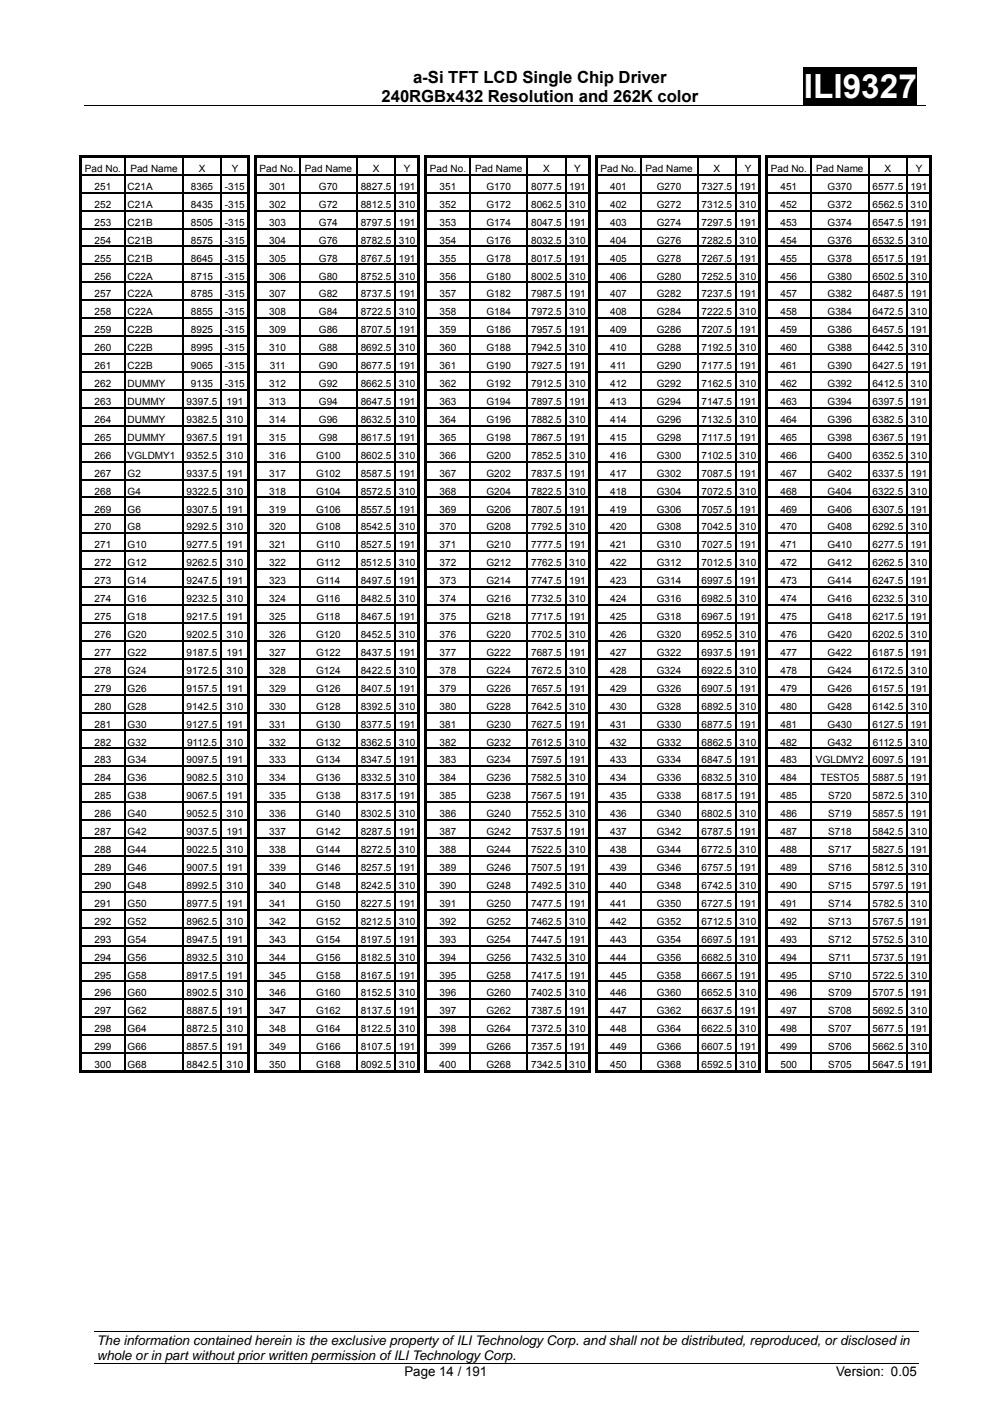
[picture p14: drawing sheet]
<svg xmlns="http://www.w3.org/2000/svg" width="210mm" height="297mm" viewBox="0 0 210 297" stroke-linecap="round" stroke-linejoin="round" font-family="sans-serif">
<defs><g id="words">
<text font-size="7" fill="#fff" x="170.1" y="20.8">ILI9327</text>
<g font-size="3.5">
<text x="87.4" y="17.5">a-Si TFT LCD Single Chip Driver</text>
<text x="80.7" y="21.5">240RGBx432 Resolution and 262K color</text>
</g>
<g font-size="2.8">
<text x="20.5" y="284.5">The information contained herein is the exclusive property of ILI Technology Corp. and shall not be distributed, reproduced, ordisclosed in</text>
<text x="20.5" y="287.7">whole or in part without prior written permission of ILI Technology Corp.</text>
<text x="85.6" y="291.1">Page 14 / 191</text>
<text x="176.9" y="291.1">Version: 0.05</text>
</g>
<g font-size="2.1">
<text x="17.9" y="36.4">Pad No.</text>
<text x="20" y="40.2">251</text>
<text x="27" y="40.2">C21A</text>
<text x="27.6" y="36.4">Pad Name</text>
<text x="54.9" y="36.4">Pad No.</text>
<text x="57" y="40.2">301</text>
<text x="64.5" y="36.4">Pad Name</text>
<text x="67.5" y="40.2">G70</text>
<text x="91" y="36.4">Pad No.</text>
<text x="93" y="40.2">351</text>
<text x="100.5" y="36.4">Pad Name</text>
<text x="102.9" y="40.2">G170</text>
<text x="127" y="36.4">Pad No.</text>
<text x="129.1" y="40.2">401</text>
<text x="136.6" y="36.4">Pad Name</text>
<text x="139" y="40.2">G270</text>
<text x="148.4" y="40.2">7327.5</text>
<text x="156.5" y="40.2">191</text>
<text x="163.1" y="36.4">Pad No.</text>
<text x="165.1" y="40.2">451</text>
<text x="172.7" y="36.4">Pad Name</text>
<text x="175.1" y="40.2">G370</text>
<text x="184.6" y="40.2">6577.5</text>
<text x="192.7" y="40.2">191</text>
<text x="20" y="44">252</text>
<text x="20" y="47.8">253</text>
<text x="27" y="44">C21A</text>
<text x="27" y="47.8">C21B</text>
<text x="57" y="44">302</text>
<text x="57" y="47.8">303</text>
<text x="67.5" y="44">G72</text>
<text x="67.5" y="47.8">G74</text>
<text x="93" y="44">352</text>
<text x="93" y="47.8">353</text>
<text x="102.9" y="44">G172</text>
<text x="102.9" y="47.8">G174</text>
<text x="129.1" y="44">402</text>
<text x="129.1" y="47.8">403</text>
<text x="139" y="44">G272</text>
<text x="139" y="47.8">G274</text>
<text x="148.4" y="44">7312.5</text>
<text x="148.4" y="47.8">7297.5</text>
<text x="156.5" y="44">310</text>
<text x="156.5" y="47.8">191</text>
<text x="165.1" y="44">452</text>
<text x="165.1" y="47.8">453</text>
<text x="175.1" y="44">G372</text>
<text x="175.1" y="47.8">G374</text>
<text x="184.6" y="44">6562.5</text>
<text x="184.6" y="47.8">6547.5</text>
<text x="192.7" y="44">310</text>
<text x="192.7" y="47.8">191</text>
<text x="20" y="51.5">254</text>
<text x="27" y="51.5">C21B</text>
<text x="57" y="51.5">304</text>
<text x="67.5" y="51.5">G76</text>
<text x="93" y="51.5">354</text>
<text x="102.9" y="51.5">G176</text>
<text x="129.1" y="51.5">404</text>
<text x="139" y="51.5">G276</text>
<text x="148.4" y="51.5">7282.5</text>
<text x="156.5" y="51.5">310</text>
<text x="165.1" y="51.5">454</text>
<text x="175.1" y="51.5">G376</text>
<text x="184.6" y="51.5">6532.5</text>
<text x="192.7" y="51.5">310</text>
<text x="20" y="55.3">255</text>
<text x="20" y="59.1">256</text>
<text x="27" y="55.3">C21B</text>
<text x="27" y="59.1">C22A</text>
<text x="57" y="55.3">305</text>
<text x="57" y="59.1">306</text>
<text x="67.5" y="55.3">G78</text>
<text x="67.5" y="59.1">G80</text>
<text x="93" y="55.3">355</text>
<text x="93" y="59.1">356</text>
<text x="102.9" y="55.3">G178</text>
<text x="102.9" y="59.1">G180</text>
<text x="129.1" y="55.3">405</text>
<text x="129.1" y="59.1">406</text>
<text x="139" y="55.3">G278</text>
<text x="139" y="59.1">G280</text>
<text x="148.4" y="55.3">7267.5</text>
<text x="148.4" y="59.1">7252.5</text>
<text x="156.5" y="55.3">191</text>
<text x="156.5" y="59.1">310</text>
<text x="165.1" y="55.3">455</text>
<text x="165.1" y="59.1">456</text>
<text x="175.1" y="55.3">G378</text>
<text x="175.1" y="59.1">G380</text>
<text x="184.6" y="55.3">6517.5</text>
<text x="184.6" y="59.1">6502.5</text>
<text x="192.7" y="55.3">191</text>
<text x="192.7" y="59.1">310</text>
<text x="20" y="62.9">257</text>
<text x="27" y="62.9">C22A</text>
<text x="57" y="62.9">307</text>
<text x="67.5" y="62.9">G82</text>
<text x="93" y="62.9">357</text>
<text x="102.9" y="62.9">G182</text>
<text x="129.1" y="62.9">407</text>
<text x="139" y="62.9">G282</text>
<text x="148.4" y="62.9">7237.5</text>
<text x="156.5" y="62.9">191</text>
<text x="165.1" y="62.9">457</text>
<text x="175.1" y="62.9">G382</text>
<text x="184.6" y="62.9">6487.5</text>
<text x="192.7" y="62.9">191</text>
<text x="20" y="66.7">258</text>
<text x="20" y="70.5">259</text>
<text x="27" y="66.7">C22A</text>
<text x="27" y="70.5">C22B</text>
<text x="57" y="66.7">308</text>
<text x="57" y="70.5">309</text>
<text x="67.5" y="66.7">G84</text>
<text x="67.5" y="70.5">G86</text>
<text x="93" y="66.7">358</text>
<text x="93" y="70.5">359</text>
<text x="102.9" y="66.7">G184</text>
<text x="102.9" y="70.5">G186</text>
<text x="129.1" y="66.7">408</text>
<text x="129.1" y="70.5">409</text>
<text x="139" y="66.7">G284</text>
<text x="139" y="70.5">G286</text>
<text x="148.4" y="66.7">7222.5</text>
<text x="148.4" y="70.5">7207.5</text>
<text x="156.5" y="66.7">310</text>
<text x="156.5" y="70.5">191</text>
<text x="165.1" y="66.7">458</text>
<text x="165.1" y="70.5">459</text>
<text x="175.1" y="66.7">G384</text>
<text x="175.1" y="70.5">G386</text>
<text x="184.6" y="66.7">6472.5</text>
<text x="184.6" y="70.5">6457.5</text>
<text x="192.7" y="66.7">310</text>
<text x="192.7" y="70.5">191</text>
<text x="20" y="74.3">260</text>
<text x="27" y="74.3">C22B</text>
<text x="57" y="74.3">310</text>
<text x="67.5" y="74.3">G88</text>
<text x="93" y="74.3">360</text>
<text x="102.9" y="74.3">G188</text>
<text x="129.1" y="74.3">410</text>
<text x="139" y="74.3">G288</text>
<text x="148.4" y="74.3">7192.5</text>
<text x="156.5" y="74.3">310</text>
<text x="165.1" y="74.3">460</text>
<text x="175.1" y="74.3">G388</text>
<text x="184.6" y="74.3">6442.5</text>
<text x="192.7" y="74.3">310</text>
<text x="20" y="78.1">261</text>
<text x="20" y="81.9">262</text>
<text x="27" y="78.1">C22B</text>
<text x="27" y="81.9">DUMMY</text>
<text x="57" y="81.9">312</text>
<text x="57.1" y="78.1">311</text>
<text x="67.5" y="78.1">G90</text>
<text x="67.5" y="81.9">G92</text>
<text x="93" y="78.1">361</text>
<text x="93" y="81.9">362</text>
<text x="102.9" y="78.1">G190</text>
<text x="102.9" y="81.9">G192</text>
<text x="129.1" y="81.9">412</text>
<text x="129.2" y="78.1">411</text>
<text x="139" y="78.1">G290</text>
<text x="139" y="81.9">G292</text>
<text x="148.4" y="78.1">7177.5</text>
<text x="148.4" y="81.9">7162.5</text>
<text x="156.5" y="78.1">191</text>
<text x="156.5" y="81.9">310</text>
<text x="165.1" y="78.1">461</text>
<text x="165.1" y="81.9">462</text>
<text x="175.1" y="78.1">G390</text>
<text x="175.1" y="81.9">G392</text>
<text x="184.6" y="78.1">6427.5</text>
<text x="184.6" y="81.9">6412.5</text>
<text x="192.7" y="78.1">191</text>
<text x="192.7" y="81.9">310</text>
<text x="20" y="85.7">263</text>
<text x="20" y="89.5">264</text>
<text x="27" y="85.7">DUMMY</text>
<text x="27" y="89.5">DUMMY</text>
<text x="57" y="85.7">313</text>
<text x="57" y="89.5">314</text>
<text x="67.5" y="85.7">G94</text>
<text x="67.5" y="89.5">G96</text>
<text x="93" y="85.7">363</text>
<text x="93" y="89.5">364</text>
<text x="102.9" y="85.7">G194</text>
<text x="102.9" y="89.5">G196</text>
<text x="129.1" y="85.7">413</text>
<text x="129.1" y="89.5">414</text>
<text x="139" y="85.7">G294</text>
<text x="139" y="89.5">G296</text>
<text x="148.4" y="85.7">7147.5</text>
<text x="148.4" y="89.5">7132.5</text>
<text x="156.5" y="85.7">191</text>
<text x="156.5" y="89.5">310</text>
<text x="165.1" y="85.7">463</text>
<text x="165.1" y="89.5">464</text>
<text x="175.1" y="85.7">G394</text>
<text x="175.1" y="89.5">G396</text>
<text x="184.6" y="85.7">6397.5</text>
<text x="184.6" y="89.5">6382.5</text>
<text x="192.7" y="85.7">191</text>
<text x="192.7" y="89.5">310</text>
<text x="20" y="93.3">265</text>
<text x="27" y="93.3">DUMMY</text>
<text x="57" y="93.3">315</text>
<text x="67.5" y="93.3">G98</text>
<text x="93" y="93.3">365</text>
<text x="102.9" y="93.3">G198</text>
<text x="129.1" y="93.3">415</text>
<text x="139" y="93.3">G298</text>
<text x="148.5" y="93.3">7117.5</text>
<text x="156.5" y="93.3">191</text>
<text x="165.1" y="93.3">465</text>
<text x="175.1" y="93.3">G398</text>
<text x="184.6" y="93.3">6367.5</text>
<text x="192.7" y="93.3">191</text>
<text x="20" y="97">266</text>
<text x="20" y="100.8">267</text>
<text x="27" y="97">VGLDMY1</text>
<text x="27" y="100.8">G2</text>
<text x="57" y="97">316</text>
<text x="57" y="100.8">317</text>
<text x="66.9" y="97">G100</text>
<text x="66.9" y="100.8">G102</text>
<text x="93" y="97">366</text>
<text x="93" y="100.8">367</text>
<text x="102.9" y="97">G200</text>
<text x="102.9" y="100.8">G202</text>
<text x="129.1" y="97">416</text>
<text x="129.1" y="100.8">417</text>
<text x="139" y="97">G300</text>
<text x="139" y="100.8">G302</text>
<text x="148.4" y="97">7102.5</text>
<text x="148.4" y="100.8">7087.5</text>
<text x="156.5" y="97">310</text>
<text x="156.5" y="100.8">191</text>
<text x="165.1" y="97">466</text>
<text x="165.1" y="100.8">467</text>
<text x="175.1" y="97">G400</text>
<text x="175.1" y="100.8">G402</text>
<text x="184.6" y="97">6352.5</text>
<text x="184.6" y="100.8">6337.5</text>
<text x="192.7" y="97">310</text>
<text x="192.7" y="100.8">191</text>
<text x="20" y="104.6">268</text>
<text x="27" y="104.6">G4</text>
<text x="57" y="104.6">318</text>
<text x="66.9" y="104.6">G104</text>
<text x="93" y="104.6">368</text>
<text x="102.9" y="104.6">G204</text>
<text x="129.1" y="104.6">418</text>
<text x="139" y="104.6">G304</text>
<text x="148.4" y="104.6">7072.5</text>
<text x="156.5" y="104.6">310</text>
<text x="165.1" y="104.6">468</text>
<text x="175.1" y="104.6">G404</text>
<text x="184.6" y="104.6">6322.5</text>
<text x="192.7" y="104.6">310</text>
<text x="20" y="108.4">269</text>
<text x="20" y="112.2">270</text>
<text x="27" y="108.4">G6</text>
<text x="27" y="112.2">G8</text>
<text x="57" y="108.4">319</text>
<text x="57" y="112.2">320</text>
<text x="66.9" y="108.4">G106</text>
<text x="66.9" y="112.2">G108</text>
<text x="93" y="108.4">369</text>
<text x="93" y="112.2">370</text>
<text x="102.9" y="108.4">G206</text>
<text x="102.9" y="112.2">G208</text>
<text x="129.1" y="108.4">419</text>
<text x="129.1" y="112.2">420</text>
<text x="139" y="108.4">G306</text>
<text x="139" y="112.2">G308</text>
<text x="148.4" y="108.4">7057.5</text>
<text x="148.4" y="112.2">7042.5</text>
<text x="156.5" y="108.4">191</text>
<text x="156.5" y="112.2">310</text>
<text x="165.1" y="108.4">469</text>
<text x="165.1" y="112.2">470</text>
<text x="175.1" y="108.4">G406</text>
<text x="175.1" y="112.2">G408</text>
<text x="184.6" y="108.4">6307.5</text>
<text x="184.6" y="112.2">6292.5</text>
<text x="192.7" y="108.4">191</text>
<text x="192.7" y="112.2">310</text>
<text x="20" y="116">271</text>
<text x="20" y="119.8">272</text>
<text x="27" y="116">G10</text>
<text x="27" y="119.8">G12</text>
<text x="57" y="116">321</text>
<text x="57" y="119.8">322</text>
<text x="67" y="116">G110</text>
<text x="67" y="119.8">G112</text>
<text x="93" y="116">371</text>
<text x="93" y="119.8">372</text>
<text x="102.9" y="116">G210</text>
<text x="102.9" y="119.8">G212</text>
<text x="129.1" y="116">421</text>
<text x="129.1" y="119.8">422</text>
<text x="139" y="116">G310</text>
<text x="139" y="119.8">G312</text>
<text x="148.4" y="116">7027.5</text>
<text x="148.4" y="119.8">7012.5</text>
<text x="156.5" y="116">191</text>
<text x="156.5" y="119.8">310</text>
<text x="165.1" y="116">471</text>
<text x="165.1" y="119.8">472</text>
<text x="175.1" y="116">G410</text>
<text x="175.1" y="119.8">G412</text>
<text x="184.6" y="116">6277.5</text>
<text x="184.6" y="119.8">6262.5</text>
<text x="192.7" y="116">191</text>
<text x="192.7" y="119.8">310</text>
<text x="20" y="123.6">273</text>
<text x="27" y="123.6">G14</text>
<text x="57" y="123.6">323</text>
<text x="67" y="123.6">G114</text>
<text x="93" y="123.6">373</text>
<text x="102.9" y="123.6">G214</text>
<text x="129.1" y="123.6">423</text>
<text x="139" y="123.6">G314</text>
<text x="148.4" y="123.6">6997.5</text>
<text x="156.5" y="123.6">191</text>
<text x="165.1" y="123.6">473</text>
<text x="175.1" y="123.6">G414</text>
<text x="184.6" y="123.6">6247.5</text>
<text x="192.7" y="123.6">191</text>
<text x="20" y="127.4">274</text>
<text x="20" y="131.2">275</text>
<text x="27" y="127.4">G16</text>
<text x="27" y="131.2">G18</text>
<text x="57" y="127.4">324</text>
<text x="57" y="131.2">325</text>
<text x="67" y="127.4">G116</text>
<text x="67" y="131.2">G118</text>
<text x="93" y="127.4">374</text>
<text x="93" y="131.2">375</text>
<text x="102.9" y="127.4">G216</text>
<text x="102.9" y="131.2">G218</text>
<text x="129.1" y="127.4">424</text>
<text x="129.1" y="131.2">425</text>
<text x="139" y="127.4">G316</text>
<text x="139" y="131.2">G318</text>
<text x="148.4" y="127.4">6982.5</text>
<text x="148.4" y="131.2">6967.5</text>
<text x="156.5" y="127.4">310</text>
<text x="156.5" y="131.2">191</text>
<text x="165.1" y="127.4">474</text>
<text x="165.1" y="131.2">475</text>
<text x="175.1" y="127.4">G416</text>
<text x="175.1" y="131.2">G418</text>
<text x="184.6" y="127.4">6232.5</text>
<text x="184.6" y="131.2">6217.5</text>
<text x="192.7" y="127.4">310</text>
<text x="192.7" y="131.2">191</text>
<text x="20" y="135">276</text>
<text x="27" y="135">G20</text>
<text x="57" y="135">326</text>
<text x="66.9" y="135">G120</text>
<text x="93" y="135">376</text>
<text x="102.9" y="135">G220</text>
<text x="129.1" y="135">426</text>
<text x="139" y="135">G320</text>
<text x="148.4" y="135">6952.5</text>
<text x="156.5" y="135">310</text>
<text x="165.1" y="135">476</text>
<text x="175.1" y="135">G420</text>
<text x="184.6" y="135">6202.5</text>
<text x="192.7" y="135">310</text>
<text x="20" y="138.8">277</text>
<text x="20" y="142.6">278</text>
<text x="27" y="138.8">G22</text>
<text x="27" y="142.6">G24</text>
<text x="57" y="138.8">327</text>
<text x="57" y="142.6">328</text>
<text x="66.9" y="138.8">G122</text>
<text x="66.9" y="142.6">G124</text>
<text x="93" y="138.8">377</text>
<text x="93" y="142.6">378</text>
<text x="102.9" y="138.8">G222</text>
<text x="102.9" y="142.6">G224</text>
<text x="129.1" y="138.8">427</text>
<text x="129.1" y="142.6">428</text>
<text x="139" y="138.8">G322</text>
<text x="139" y="142.6">G324</text>
<text x="148.4" y="138.8">6937.5</text>
<text x="148.4" y="142.6">6922.5</text>
<text x="156.5" y="138.8">191</text>
<text x="156.5" y="142.6">310</text>
<text x="165.1" y="138.8">477</text>
<text x="165.1" y="142.6">478</text>
<text x="175.1" y="138.8">G422</text>
<text x="175.1" y="142.6">G424</text>
<text x="184.6" y="138.8">6187.5</text>
<text x="184.6" y="142.6">6172.5</text>
<text x="192.7" y="138.8">191</text>
<text x="192.7" y="142.6">310</text>
<text x="20" y="146.3">279</text>
<text x="27" y="146.3">G26</text>
<text x="57" y="146.3">329</text>
<text x="66.9" y="146.3">G126</text>
<text x="93" y="146.3">379</text>
<text x="102.9" y="146.3">G226</text>
<text x="129.1" y="146.3">429</text>
<text x="139" y="146.3">G326</text>
<text x="148.4" y="146.3">6907.5</text>
<text x="156.5" y="146.3">191</text>
<text x="165.1" y="146.3">479</text>
<text x="175.1" y="146.3">G426</text>
<text x="184.6" y="146.3">6157.5</text>
<text x="192.7" y="146.3">191</text>
<text x="20" y="150.2">280</text>
<text x="20" y="153.9">281</text>
<text x="27" y="150.2">G28</text>
<text x="27" y="153.9">G30</text>
<text x="57" y="150.2">330</text>
<text x="57" y="153.9">331</text>
<text x="66.9" y="150.2">G128</text>
<text x="66.9" y="153.9">G130</text>
<text x="93" y="150.2">380</text>
<text x="93" y="153.9">381</text>
<text x="102.9" y="150.2">G228</text>
<text x="102.9" y="153.9">G230</text>
<text x="129.1" y="150.2">430</text>
<text x="129.1" y="153.9">431</text>
<text x="139" y="150.2">G328</text>
<text x="139" y="153.9">G330</text>
<text x="148.4" y="150.2">6892.5</text>
<text x="148.4" y="153.9">6877.5</text>
<text x="156.5" y="150.2">310</text>
<text x="156.5" y="153.9">191</text>
<text x="165.1" y="150.2">480</text>
<text x="165.1" y="153.9">481</text>
<text x="175.1" y="150.2">G428</text>
<text x="175.1" y="153.9">G430</text>
<text x="184.6" y="150.2">6142.5</text>
<text x="184.6" y="153.9">6127.5</text>
<text x="192.7" y="150.2">310</text>
<text x="192.7" y="153.9">191</text>
<text x="20" y="157.7">282</text>
<text x="20" y="161.5">283</text>
<text x="27" y="157.7">G32</text>
<text x="27" y="161.5">G34</text>
<text x="57" y="157.7">332</text>
<text x="57" y="161.5">333</text>
<text x="66.9" y="157.7">G132</text>
<text x="66.9" y="161.5">G134</text>
<text x="93" y="157.7">382</text>
<text x="93" y="161.5">383</text>
<text x="102.9" y="157.7">G232</text>
<text x="102.9" y="161.5">G234</text>
<text x="129.1" y="157.7">432</text>
<text x="129.1" y="161.5">433</text>
<text x="139" y="157.7">G332</text>
<text x="139" y="161.5">G334</text>
<text x="148.4" y="157.7">6862.5</text>
<text x="148.4" y="161.5">6847.5</text>
<text x="156.5" y="157.7">310</text>
<text x="156.5" y="161.5">191</text>
<text x="165.1" y="157.7">482</text>
<text x="165.1" y="161.5">483</text>
<text x="172.7" y="161.5">VGLDMY2</text>
<text x="175.1" y="157.7">G432</text>
<text x="184.6" y="161.5">6097.5</text>
<text x="184.7" y="157.7">6112.5</text>
<text x="192.7" y="157.7">310</text>
<text x="192.7" y="161.5">191</text>
<text x="20" y="165.3">284</text>
<text x="27" y="165.3">G36</text>
<text x="57" y="165.3">334</text>
<text x="66.9" y="165.3">G136</text>
<text x="93" y="165.3">384</text>
<text x="102.9" y="165.3">G236</text>
<text x="129.1" y="165.3">434</text>
<text x="139" y="165.3">G336</text>
<text x="148.4" y="165.3">6832.5</text>
<text x="156.5" y="165.3">310</text>
<text x="165.1" y="165.3">484</text>
<text x="173.6" y="165.3">TESTO5</text>
<text x="184.6" y="165.3">5887.5</text>
<text x="192.7" y="165.3">191</text>
<text x="20" y="169.1">285</text>
<text x="20" y="172.9">286</text>
<text x="27" y="169.1">G38</text>
<text x="27" y="172.9">G40</text>
<text x="57" y="169.1">335</text>
<text x="57" y="172.9">336</text>
<text x="66.9" y="169.1">G138</text>
<text x="66.9" y="172.9">G140</text>
<text x="93" y="169.1">385</text>
<text x="93" y="172.9">386</text>
<text x="102.9" y="169.1">G238</text>
<text x="102.9" y="172.9">G240</text>
<text x="129.1" y="169.1">435</text>
<text x="129.1" y="172.9">436</text>
<text x="139" y="169.1">G338</text>
<text x="139" y="172.9">G340</text>
<text x="148.4" y="169.1">6817.5</text>
<text x="148.4" y="172.9">6802.5</text>
<text x="156.5" y="169.1">191</text>
<text x="156.5" y="172.9">310</text>
<text x="165.1" y="169.1">485</text>
<text x="165.1" y="172.9">486</text>
<text x="175.2" y="169.1">S720</text>
<text x="175.2" y="172.9">S719</text>
<text x="184.6" y="169.1">5872.5</text>
<text x="184.6" y="172.9">5857.5</text>
<text x="192.7" y="169.1">310</text>
<text x="192.7" y="172.9">191</text>
<text x="20" y="176.7">287</text>
<text x="27" y="176.7">G42</text>
<text x="57" y="176.7">337</text>
<text x="66.9" y="176.7">G142</text>
<text x="93" y="176.7">387</text>
<text x="102.9" y="176.7">G242</text>
<text x="129.1" y="176.7">437</text>
<text x="139" y="176.7">G342</text>
<text x="148.4" y="176.7">6787.5</text>
<text x="156.5" y="176.7">191</text>
<text x="165.1" y="176.7">487</text>
<text x="175.2" y="176.7">S718</text>
<text x="184.6" y="176.7">5842.5</text>
<text x="192.7" y="176.7">310</text>
<text x="20" y="180.5">288</text>
<text x="20" y="184.3">289</text>
<text x="27" y="180.5">G44</text>
<text x="27" y="184.3">G46</text>
<text x="57" y="180.5">338</text>
<text x="57" y="184.3">339</text>
<text x="66.9" y="180.5">G144</text>
<text x="66.9" y="184.3">G146</text>
<text x="93" y="180.5">388</text>
<text x="93" y="184.3">389</text>
<text x="102.9" y="180.5">G244</text>
<text x="102.9" y="184.3">G246</text>
<text x="129.1" y="180.5">438</text>
<text x="129.1" y="184.3">439</text>
<text x="139" y="180.5">G344</text>
<text x="139" y="184.3">G346</text>
<text x="148.4" y="180.5">6772.5</text>
<text x="148.4" y="184.3">6757.5</text>
<text x="156.5" y="180.5">310</text>
<text x="156.5" y="184.3">191</text>
<text x="165.1" y="180.5">488</text>
<text x="165.1" y="184.3">489</text>
<text x="175.2" y="180.5">S717</text>
<text x="175.2" y="184.3">S716</text>
<text x="184.6" y="180.5">5827.5</text>
<text x="184.6" y="184.3">5812.5</text>
<text x="192.7" y="180.5">191</text>
<text x="192.7" y="184.3">310</text>
<text x="20" y="188.1">290</text>
<text x="20" y="191.9">291</text>
<text x="27" y="188.1">G48</text>
<text x="27" y="191.9">G50</text>
<text x="57" y="188.1">340</text>
<text x="57" y="191.9">341</text>
<text x="66.9" y="188.1">G148</text>
<text x="66.9" y="191.9">G150</text>
<text x="93" y="188.1">390</text>
<text x="93" y="191.9">391</text>
<text x="102.9" y="188.1">G248</text>
<text x="102.9" y="191.9">G250</text>
<text x="129.1" y="188.1">440</text>
<text x="129.1" y="191.9">441</text>
<text x="139" y="188.1">G348</text>
<text x="139" y="191.9">G350</text>
<text x="148.4" y="188.1">6742.5</text>
<text x="148.4" y="191.9">6727.5</text>
<text x="156.5" y="188.1">310</text>
<text x="156.5" y="191.9">191</text>
<text x="165.1" y="188.1">490</text>
<text x="165.1" y="191.9">491</text>
<text x="175.2" y="188.1">S715</text>
<text x="175.2" y="191.9">S714</text>
<text x="184.6" y="188.1">5797.5</text>
<text x="184.6" y="191.9">5782.5</text>
<text x="192.7" y="188.1">191</text>
<text x="192.7" y="191.9">310</text>
<text x="20" y="195.7">292</text>
<text x="27" y="195.7">G52</text>
<text x="57" y="195.7">342</text>
<text x="66.9" y="195.7">G152</text>
<text x="93" y="195.7">392</text>
<text x="102.9" y="195.7">G252</text>
<text x="129.1" y="195.7">442</text>
<text x="139" y="195.7">G352</text>
<text x="148.4" y="195.7">6712.5</text>
<text x="156.5" y="195.7">310</text>
<text x="165.1" y="195.7">492</text>
<text x="175.2" y="195.7">S713</text>
<text x="184.6" y="195.7">5767.5</text>
<text x="192.7" y="195.7">191</text>
<text x="20" y="199.5">293</text>
<text x="20" y="203.2">294</text>
<text x="27" y="199.5">G54</text>
<text x="27" y="203.2">G56</text>
<text x="57" y="199.5">343</text>
<text x="57" y="203.2">344</text>
<text x="66.9" y="199.5">G154</text>
<text x="66.9" y="203.2">G156</text>
<text x="93" y="199.5">393</text>
<text x="93" y="203.2">394</text>
<text x="102.9" y="199.5">G254</text>
<text x="102.9" y="203.2">G256</text>
<text x="129.1" y="199.5">443</text>
<text x="129.1" y="203.2">444</text>
<text x="139" y="199.5">G354</text>
<text x="139" y="203.2">G356</text>
<text x="148.4" y="199.5">6697.5</text>
<text x="148.4" y="203.2">6682.5</text>
<text x="156.5" y="199.5">191</text>
<text x="156.5" y="203.2">310</text>
<text x="165.1" y="199.5">493</text>
<text x="165.1" y="203.2">494</text>
<text x="175.2" y="199.5">S712</text>
<text x="175.3" y="203.2">S711</text>
<text x="184.6" y="199.5">5752.5</text>
<text x="184.6" y="203.2">5737.5</text>
<text x="192.7" y="199.5">310</text>
<text x="192.7" y="203.2">191</text>
<text x="20" y="207">295</text>
<text x="27" y="207">G58</text>
<text x="57" y="207">345</text>
<text x="66.9" y="207">G158</text>
<text x="93" y="207">395</text>
<text x="102.9" y="207">G258</text>
<text x="129.1" y="207">445</text>
<text x="139" y="207">G358</text>
<text x="148.4" y="207">6667.5</text>
<text x="156.5" y="207">191</text>
<text x="165.1" y="207">495</text>
<text x="175.2" y="207">S710</text>
<text x="184.6" y="207">5722.5</text>
<text x="192.7" y="207">310</text>
<text x="20" y="210.8">296</text>
<text x="20" y="214.6">297</text>
<text x="27" y="210.8">G60</text>
<text x="27" y="214.6">G62</text>
<text x="57" y="210.8">346</text>
<text x="57" y="214.6">347</text>
<text x="66.9" y="210.8">G160</text>
<text x="66.9" y="214.6">G162</text>
<text x="93" y="210.8">396</text>
<text x="93" y="214.6">397</text>
<text x="102.9" y="210.8">G260</text>
<text x="102.9" y="214.6">G262</text>
<text x="129.1" y="210.8">446</text>
<text x="129.1" y="214.6">447</text>
<text x="139" y="210.8">G360</text>
<text x="139" y="214.6">G362</text>
<text x="148.4" y="210.8">6652.5</text>
<text x="148.4" y="214.6">6637.5</text>
<text x="156.5" y="210.8">310</text>
<text x="156.5" y="214.6">191</text>
<text x="165.1" y="210.8">496</text>
<text x="165.1" y="214.6">497</text>
<text x="175.2" y="210.8">S709</text>
<text x="175.2" y="214.6">S708</text>
<text x="184.6" y="210.8">5707.5</text>
<text x="184.6" y="214.6">5692.5</text>
<text x="192.7" y="210.8">191</text>
<text x="192.7" y="214.6">310</text>
<text x="20" y="218.4">298</text>
<text x="27" y="218.4">G64</text>
<text x="57" y="218.4">348</text>
<text x="66.9" y="218.4">G164</text>
<text x="93" y="218.4">398</text>
<text x="102.9" y="218.4">G264</text>
<text x="129.1" y="218.4">448</text>
<text x="139" y="218.4">G364</text>
<text x="148.4" y="218.4">6622.5</text>
<text x="156.5" y="218.4">310</text>
<text x="165.1" y="218.4">498</text>
<text x="175.2" y="218.4">S707</text>
<text x="184.6" y="218.4">5677.5</text>
<text x="192.7" y="218.4">191</text>
<text x="20" y="222.2">299</text>
<text x="20" y="226">300</text>
<text x="27" y="222.2">G66</text>
<text x="27" y="226">G68</text>
<text x="57" y="222.2">349</text>
<text x="57" y="226">350</text>
<text x="66.9" y="222.2">G166</text>
<text x="66.9" y="226">G168</text>
<text x="93" y="222.2">399</text>
<text x="93" y="226">400</text>
<text x="102.9" y="222.2">G266</text>
<text x="102.9" y="226">G268</text>
<text x="129.1" y="222.2">449</text>
<text x="129.1" y="226">450</text>
<text x="139" y="222.2">G366</text>
<text x="139" y="226">G368</text>
<text x="148.4" y="222.2">6607.5</text>
<text x="148.4" y="226">6592.5</text>
<text x="156.5" y="222.2">191</text>
<text x="156.5" y="226">310</text>
<text x="165.1" y="222.2">499</text>
<text x="165.1" y="226">500</text>
<text x="175.2" y="222.2">S706</text>
<text x="175.2" y="226">S705</text>
<text x="184.6" y="222.2">5662.5</text>
<text x="184.6" y="226">5647.5</text>
<text x="192.7" y="222.2">310</text>
<text x="192.7" y="226">191</text>
</g>
<g font-size="2.1" fill="#000101">
<text x="40.4" y="40.2">8365</text>
<text x="42" y="36.4">X</text>
<text x="47.6" y="40.2">-315</text>
<text x="49" y="36.4">Y</text>
<text x="76.3" y="40.2">8827.5</text>
<text x="78.9" y="36.4">X</text>
<text x="84.4" y="40.2">191</text>
<text x="85.5" y="36.4">Y</text>
<text x="112.4" y="40.2">8077.5</text>
<text x="114.9" y="36.4">X</text>
<text x="120.4" y="40.2">191</text>
<text x="121.5" y="36.4">Y</text>
<text x="151" y="36.4">X</text>
<text x="157.6" y="36.4">Y</text>
<text x="187.2" y="36.4">X</text>
<text x="193.8" y="36.4">Y</text>
<text x="40.4" y="44">8435</text>
<text x="40.4" y="47.8">8505</text>
<text x="47.6" y="44">-315</text>
<text x="47.6" y="47.8">-315</text>
<text x="76.3" y="44">8812.5</text>
<text x="76.3" y="47.8">8797.5</text>
<text x="84.4" y="44">310</text>
<text x="84.4" y="47.8">191</text>
<text x="112.4" y="44">8062.5</text>
<text x="112.4" y="47.8">8047.5</text>
<text x="120.4" y="44">310</text>
<text x="120.4" y="47.8">191</text>
<text x="40.4" y="51.5">8575</text>
<text x="47.6" y="51.5">-315</text>
<text x="76.3" y="51.5">8782.5</text>
<text x="84.4" y="51.5">310</text>
<text x="112.4" y="51.5">8032.5</text>
<text x="120.4" y="51.5">310</text>
<text x="40.4" y="55.3">8645</text>
<text x="40.4" y="59.1">8715</text>
<text x="47.6" y="55.3">-315</text>
<text x="47.6" y="59.1">-315</text>
<text x="76.3" y="55.3">8767.5</text>
<text x="76.3" y="59.1">8752.5</text>
<text x="84.4" y="55.3">191</text>
<text x="84.4" y="59.1">310</text>
<text x="112.4" y="55.3">8017.5</text>
<text x="112.4" y="59.1">8002.5</text>
<text x="120.4" y="55.3">191</text>
<text x="120.4" y="59.1">310</text>
<text x="40.4" y="62.9">8785</text>
<text x="47.6" y="62.9">-315</text>
<text x="76.3" y="62.9">8737.5</text>
<text x="84.4" y="62.9">191</text>
<text x="112.4" y="62.9">7987.5</text>
<text x="120.4" y="62.9">191</text>
<text x="40.4" y="66.7">8855</text>
<text x="40.4" y="70.5">8925</text>
<text x="47.6" y="66.7">-315</text>
<text x="47.6" y="70.5">-315</text>
<text x="76.3" y="66.7">8722.5</text>
<text x="76.3" y="70.5">8707.5</text>
<text x="84.4" y="66.7">310</text>
<text x="84.4" y="70.5">191</text>
<text x="112.4" y="66.7">7972.5</text>
<text x="112.4" y="70.5">7957.5</text>
<text x="120.4" y="66.7">310</text>
<text x="120.4" y="70.5">191</text>
<text x="40.4" y="74.3">8995</text>
<text x="47.6" y="74.3">-315</text>
<text x="76.3" y="74.3">8692.5</text>
<text x="84.4" y="74.3">310</text>
<text x="112.4" y="74.3">7942.5</text>
<text x="120.4" y="74.3">310</text>
<text x="40.4" y="78.1">9065</text>
<text x="40.4" y="81.9">9135</text>
<text x="47.6" y="78.1">-315</text>
<text x="47.6" y="81.9">-315</text>
<text x="76.3" y="78.1">8677.5</text>
<text x="76.3" y="81.9">8662.5</text>
<text x="84.4" y="78.1">191</text>
<text x="84.4" y="81.9">310</text>
<text x="112.4" y="78.1">7927.5</text>
<text x="112.4" y="81.9">7912.5</text>
<text x="120.4" y="78.1">191</text>
<text x="120.4" y="81.9">310</text>
<text x="39.5" y="85.7">9397.5</text>
<text x="39.5" y="89.5">9382.5</text>
<text x="47.9" y="85.7">191</text>
<text x="47.9" y="89.5">310</text>
<text x="76.3" y="85.7">8647.5</text>
<text x="76.3" y="89.5">8632.5</text>
<text x="84.4" y="85.7">191</text>
<text x="84.4" y="89.5">310</text>
<text x="112.4" y="85.7">7897.5</text>
<text x="112.4" y="89.5">7882.5</text>
<text x="120.4" y="85.7">191</text>
<text x="120.4" y="89.5">310</text>
<text x="39.5" y="93.3">9367.5</text>
<text x="47.9" y="93.3">191</text>
<text x="76.3" y="93.3">8617.5</text>
<text x="84.4" y="93.3">191</text>
<text x="112.4" y="93.3">7867.5</text>
<text x="120.4" y="93.3">191</text>
<text x="39.5" y="97">9352.5</text>
<text x="39.5" y="100.8">9337.5</text>
<text x="47.9" y="97">310</text>
<text x="47.9" y="100.8">191</text>
<text x="76.3" y="97">8602.5</text>
<text x="76.3" y="100.8">8587.5</text>
<text x="84.4" y="97">310</text>
<text x="84.4" y="100.8">191</text>
<text x="112.4" y="97">7852.5</text>
<text x="112.4" y="100.8">7837.5</text>
<text x="120.4" y="97">310</text>
<text x="120.4" y="100.8">191</text>
<text x="39.5" y="104.6">9322.5</text>
<text x="47.9" y="104.6">310</text>
<text x="76.3" y="104.6">8572.5</text>
<text x="84.4" y="104.6">310</text>
<text x="112.4" y="104.6">7822.5</text>
<text x="120.4" y="104.6">310</text>
<text x="39.5" y="108.4">9307.5</text>
<text x="39.5" y="112.2">9292.5</text>
<text x="47.9" y="108.4">191</text>
<text x="47.9" y="112.2">310</text>
<text x="76.3" y="108.4">8557.5</text>
<text x="76.3" y="112.2">8542.5</text>
<text x="84.4" y="108.4">191</text>
<text x="84.4" y="112.2">310</text>
<text x="112.4" y="108.4">7807.5</text>
<text x="112.4" y="112.2">7792.5</text>
<text x="120.4" y="108.4">191</text>
<text x="120.4" y="112.2">310</text>
<text x="39.5" y="116">9277.5</text>
<text x="39.5" y="119.8">9262.5</text>
<text x="47.9" y="116">191</text>
<text x="47.9" y="119.8">310</text>
<text x="76.3" y="116">8527.5</text>
<text x="76.3" y="119.8">8512.5</text>
<text x="84.4" y="116">191</text>
<text x="84.4" y="119.8">310</text>
<text x="112.4" y="116">7777.5</text>
<text x="112.4" y="119.8">7762.5</text>
<text x="120.4" y="116">191</text>
<text x="120.4" y="119.8">310</text>
<text x="39.5" y="123.6">9247.5</text>
<text x="47.9" y="123.6">191</text>
<text x="76.3" y="123.6">8497.5</text>
<text x="84.4" y="123.6">191</text>
<text x="112.4" y="123.6">7747.5</text>
<text x="120.4" y="123.6">191</text>
<text x="39.5" y="127.4">9232.5</text>
<text x="39.5" y="131.2">9217.5</text>
<text x="47.9" y="127.4">310</text>
<text x="47.9" y="131.2">191</text>
<text x="76.3" y="127.4">8482.5</text>
<text x="76.3" y="131.2">8467.5</text>
<text x="84.4" y="127.4">310</text>
<text x="84.4" y="131.2">191</text>
<text x="112.4" y="127.4">7732.5</text>
<text x="112.4" y="131.2">7717.5</text>
<text x="120.4" y="127.4">310</text>
<text x="120.4" y="131.2">191</text>
<text x="39.5" y="135">9202.5</text>
<text x="47.9" y="135">310</text>
<text x="76.3" y="135">8452.5</text>
<text x="84.4" y="135">310</text>
<text x="112.4" y="135">7702.5</text>
<text x="120.4" y="135">310</text>
<text x="39.5" y="138.8">9187.5</text>
<text x="39.5" y="142.6">9172.5</text>
<text x="47.9" y="138.8">191</text>
<text x="47.9" y="142.6">310</text>
<text x="76.3" y="138.8">8437.5</text>
<text x="76.3" y="142.6">8422.5</text>
<text x="84.4" y="138.8">191</text>
<text x="84.4" y="142.6">310</text>
<text x="112.4" y="138.8">7687.5</text>
<text x="112.4" y="142.6">7672.5</text>
<text x="120.4" y="138.8">191</text>
<text x="120.4" y="142.6">310</text>
<text x="39.5" y="146.3">9157.5</text>
<text x="47.9" y="146.3">191</text>
<text x="76.3" y="146.3">8407.5</text>
<text x="84.4" y="146.3">191</text>
<text x="112.4" y="146.3">7657.5</text>
<text x="120.4" y="146.3">191</text>
<text x="39.5" y="150.2">9142.5</text>
<text x="39.5" y="153.9">9127.5</text>
<text x="47.9" y="150.2">310</text>
<text x="47.9" y="153.9">191</text>
<text x="76.3" y="150.2">8392.5</text>
<text x="76.3" y="153.9">8377.5</text>
<text x="84.4" y="150.2">310</text>
<text x="84.4" y="153.9">191</text>
<text x="112.4" y="150.2">7642.5</text>
<text x="112.4" y="153.9">7627.5</text>
<text x="120.4" y="150.2">310</text>
<text x="120.4" y="153.9">191</text>
<text x="39.5" y="161.5">9097.5</text>
<text x="39.6" y="157.7">9112.5</text>
<text x="47.9" y="157.7">310</text>
<text x="47.9" y="161.5">191</text>
<text x="76.3" y="157.7">8362.5</text>
<text x="76.3" y="161.5">8347.5</text>
<text x="84.4" y="157.7">310</text>
<text x="84.4" y="161.5">191</text>
<text x="112.4" y="157.7">7612.5</text>
<text x="112.4" y="161.5">7597.5</text>
<text x="120.4" y="157.7">310</text>
<text x="120.4" y="161.5">191</text>
<text x="39.5" y="165.3">9082.5</text>
<text x="47.9" y="165.3">310</text>
<text x="76.3" y="165.3">8332.5</text>
<text x="84.4" y="165.3">310</text>
<text x="112.4" y="165.3">7582.5</text>
<text x="120.4" y="165.3">310</text>
<text x="39.5" y="169.1">9067.5</text>
<text x="39.5" y="172.9">9052.5</text>
<text x="47.9" y="169.1">191</text>
<text x="47.9" y="172.9">310</text>
<text x="76.3" y="169.1">8317.5</text>
<text x="76.3" y="172.9">8302.5</text>
<text x="84.4" y="169.1">191</text>
<text x="84.4" y="172.9">310</text>
<text x="112.4" y="169.1">7567.5</text>
<text x="112.4" y="172.9">7552.5</text>
<text x="120.4" y="169.1">191</text>
<text x="120.4" y="172.9">310</text>
<text x="39.5" y="176.7">9037.5</text>
<text x="47.9" y="176.7">191</text>
<text x="76.3" y="176.7">8287.5</text>
<text x="84.4" y="176.7">191</text>
<text x="112.4" y="176.7">7537.5</text>
<text x="120.4" y="176.7">191</text>
<text x="39.5" y="180.5">9022.5</text>
<text x="39.5" y="184.3">9007.5</text>
<text x="47.9" y="180.5">310</text>
<text x="47.9" y="184.3">191</text>
<text x="76.3" y="180.5">8272.5</text>
<text x="76.3" y="184.3">8257.5</text>
<text x="84.4" y="180.5">310</text>
<text x="84.4" y="184.3">191</text>
<text x="112.4" y="180.5">7522.5</text>
<text x="112.4" y="184.3">7507.5</text>
<text x="120.4" y="180.5">310</text>
<text x="120.4" y="184.3">191</text>
<text x="39.5" y="188.1">8992.5</text>
<text x="39.5" y="191.9">8977.5</text>
<text x="47.9" y="188.1">310</text>
<text x="47.9" y="191.9">191</text>
<text x="76.3" y="188.1">8242.5</text>
<text x="76.3" y="191.9">8227.5</text>
<text x="84.4" y="188.1">310</text>
<text x="84.4" y="191.9">191</text>
<text x="112.4" y="188.1">7492.5</text>
<text x="112.4" y="191.9">7477.5</text>
<text x="120.4" y="188.1">310</text>
<text x="120.4" y="191.9">191</text>
<text x="39.5" y="195.7">8962.5</text>
<text x="47.9" y="195.7">310</text>
<text x="76.3" y="195.7">8212.5</text>
<text x="84.4" y="195.7">310</text>
<text x="112.4" y="195.7">7462.5</text>
<text x="120.4" y="195.7">310</text>
<text x="39.5" y="199.5">8947.5</text>
<text x="39.5" y="203.2">8932.5</text>
<text x="47.9" y="199.5">191</text>
<text x="47.9" y="203.2">310</text>
<text x="76.3" y="199.5">8197.5</text>
<text x="76.3" y="203.2">8182.5</text>
<text x="84.4" y="199.5">191</text>
<text x="84.4" y="203.2">310</text>
<text x="112.4" y="199.5">7447.5</text>
<text x="112.4" y="203.2">7432.5</text>
<text x="120.4" y="199.5">191</text>
<text x="120.4" y="203.2">310</text>
<text x="39.5" y="207">8917.5</text>
<text x="47.9" y="207">191</text>
<text x="76.3" y="207">8167.5</text>
<text x="84.4" y="207">191</text>
<text x="112.4" y="207">7417.5</text>
<text x="120.4" y="207">191</text>
<text x="39.5" y="210.8">8902.5</text>
<text x="39.5" y="214.6">8887.5</text>
<text x="47.9" y="210.8">310</text>
<text x="47.9" y="214.6">191</text>
<text x="76.3" y="210.8">8152.5</text>
<text x="76.3" y="214.6">8137.5</text>
<text x="84.4" y="210.8">310</text>
<text x="84.4" y="214.6">191</text>
<text x="112.4" y="210.8">7402.5</text>
<text x="112.4" y="214.6">7387.5</text>
<text x="120.4" y="210.8">310</text>
<text x="120.4" y="214.6">191</text>
<text x="39.5" y="218.4">8872.5</text>
<text x="47.9" y="218.4">310</text>
<text x="76.3" y="218.4">8122.5</text>
<text x="84.4" y="218.4">310</text>
<text x="112.4" y="218.4">7372.5</text>
<text x="120.4" y="218.4">310</text>
<text x="39.5" y="222.2">8857.5</text>
<text x="39.5" y="226">8842.5</text>
<text x="47.9" y="222.2">191</text>
<text x="47.9" y="226">310</text>
<text x="76.3" y="222.2">8107.5</text>
<text x="76.3" y="226">8092.5</text>
<text x="84.4" y="222.2">191</text>
<text x="84.4" y="226">310</text>
<text x="112.4" y="222.2">7357.5</text>
<text x="112.4" y="226">7342.5</text>
<text x="120.4" y="222.2">191</text>
<text x="120.4" y="226">310</text>
</g>
</g></defs>
<g fill="#000">
<path d="M16.8 32.8h.5v.5h-.5zM16.8 32.8h36v.5h-36zM16.8 33.3h.5v3.6h-.5zM16.8 36.9h.5v.2h-.5zM26.4 36.9h.2v.2h-.2zM38.5 36.9h.3v.2h-.3zM46.7 36.9h.3v.2h-.3zM52.3 32.8h.5v.5h-.5zM52.3 33.3h.5v3.6h-.5zM52.3 36.9h.5v.2h-.5zM53.8 32.8h.5v.5h-.5zM53.8 32.8h35.1v.5h-35.1z"/>
<path d="M53.8 33.3h.5v3.6h-.5zM53.8 36.9h.5v.2h-.5zM63.4 36.9h.2v.2h-.2zM75.4 36.9h.2v.2h-.2zM83.5 36.9h.3v.2h-.3zM88.3 32.8h.6v.5h-.6zM88.3 33.3h.6v3.6h-.6zM88.3 36.9h.6v.2h-.6zM89.8 32.8h.5v.5h-.5zM89.8 32.8h22.2v.5h-22.2zM89.8 33.3h.5v3.6h-.5zM89.8 36.9h.5v.2h-.5z"/>
<path d="M99.4 36.9h.3v.2h-.3zM111.4 36.9h.3v.2h-.3zM112 32.8h7.6v.5h-7.6zM119.6 32.8h5.3v.5h-5.3zM119.6 36.9h.2v.2h-.2zM124.4 32.8h.5v.5h-.5zM124.4 33.3h.5v3.6h-.5zM124.4 36.9h.5v.2h-.5zM125.9 32.8h.5v.5h-.5zM125.9 32.8h35.1v.5h-35.1zM125.9 33.3h.5v3.6h-.5zM125.9 36.9h.5v.2h-.5z"/>
<path d="M135.5 36.9h.2v.2h-.2zM147.5 36.9h.2v.2h-.2zM155.6 36.9h.3v.2h-.3zM160.4 32.8h.6v.5h-.6zM160.4 33.3h.6v3.6h-.6zM160.4 36.9h.6v.2h-.6zM161.9 32.8h.6v.5h-.6zM161.9 32.8h35.3v.5h-35.3zM161.9 33.3h.6v3.6h-.6zM161.9 36.9h.6v.2h-.6zM170.1 14.2h23.9v8.1h-23.9zM171.5 36.9h.3v.2h-.3z"/>
<path d="M183.7 36.9h.2v.2h-.2zM191.8 36.9h.3v.2h-.3zM196.6 32.8h.6v.5h-.6zM196.6 33.3h.6v3.6h-.6zM196.6 36.9h.6v.2h-.6zM16.8 37.1h.5v3.5h-.5zM16.8 40.6h.5v.3h-.5zM16.8 40.9h.5v3.5h-.5zM16.8 44.4h.5v.3h-.5zM16.8 44.7h.5v3.5h-.5zM16.8 48.2h.5v.3h-.5zM16.8 48.5h.5v3.5h-.5z"/>
<path d="M16.8 52h.5v.3h-.5zM16.8 52.3h.5v3.5h-.5zM16.8 55.8h.5v.3h-.5zM16.8 56.1h.5v3.5h-.5zM16.8 59.6h.5v.3h-.5zM26.4 40.6h.2v.3h-.2zM26.4 44.4h.2v.3h-.2zM26.4 48.2h.2v.3h-.2zM26.4 52h.2v.3h-.2zM26.4 55.8h.2v.3h-.2zM26.4 59.6h.2v.3h-.2zM38.5 40.6h.3v.3h-.3z"/>
<path d="M38.5 44.4h.3v.3h-.3zM38.5 48.2h.3v.3h-.3zM38.5 52h.3v.3h-.3zM38.5 55.8h.3v.3h-.3zM38.5 59.6h.3v.3h-.3zM46.7 40.6h.3v.3h-.3zM46.7 44.4h.3v.3h-.3zM46.7 48.2h.3v.3h-.3zM46.7 52h.3v.3h-.3zM46.7 55.8h.3v.3h-.3zM46.7 59.6h.3v.3h-.3zM52.3 37.1h.5v3.5h-.5z"/>
<path d="M52.3 40.6h.5v.3h-.5zM52.3 40.9h.5v3.5h-.5zM52.3 44.4h.5v.3h-.5zM52.3 44.7h.5v3.5h-.5zM52.3 48.2h.5v.3h-.5zM52.3 48.5h.5v3.5h-.5zM52.3 52h.5v.3h-.5zM52.3 52.3h.5v3.5h-.5zM52.3 55.8h.5v.3h-.5zM52.3 56.1h.5v3.5h-.5zM52.3 59.6h.5v.3h-.5zM53.8 37.1h.5v3.5h-.5z"/>
<path d="M53.8 40.6h.5v.3h-.5zM53.8 40.9h.5v3.5h-.5zM53.8 44.4h.5v.3h-.5zM53.8 44.7h.5v3.5h-.5zM53.8 48.2h.5v.3h-.5zM53.8 48.5h.5v3.5h-.5zM53.8 52h.5v.3h-.5zM53.8 52.3h.5v3.5h-.5zM53.8 55.8h.5v.3h-.5zM53.8 56.1h.5v3.5h-.5zM53.8 59.6h.5v.3h-.5zM63.4 40.6h.2v.3h-.2z"/>
<path d="M63.4 44.4h.2v.3h-.2zM63.4 48.2h.2v.3h-.2zM63.4 52h.2v.3h-.2zM63.4 55.8h.2v.3h-.2zM63.4 59.6h.2v.3h-.2zM75.4 40.6h.2v.3h-.2zM75.4 44.4h.2v.3h-.2zM75.4 48.2h.2v.3h-.2zM75.4 52h.2v.3h-.2zM75.4 55.8h.2v.3h-.2zM75.4 59.6h.2v.3h-.2zM83.5 40.6h.3v.3h-.3z"/>
<path d="M83.5 44.4h.3v.3h-.3zM83.5 48.2h.3v.3h-.3zM83.5 52h.3v.3h-.3zM83.5 55.8h.3v.3h-.3zM83.5 59.6h.3v.3h-.3zM88.3 37.1h.6v3.5h-.6zM88.3 40.6h.6v.3h-.6zM88.3 40.9h.6v3.5h-.6zM88.3 44.4h.6v.3h-.6zM88.3 44.7h.6v3.5h-.6zM88.3 48.2h.6v.3h-.6zM88.3 48.5h.6v3.5h-.6z"/>
<path d="M88.3 52h.6v.3h-.6zM88.3 52.3h.6v3.5h-.6zM88.3 55.8h.6v.3h-.6zM88.3 56.1h.6v3.5h-.6zM88.3 59.6h.6v.3h-.6zM89.8 37.1h.5v3.5h-.5zM89.8 40.6h.5v.3h-.5zM89.8 40.9h.5v3.5h-.5zM89.8 44.4h.5v.3h-.5zM89.8 44.7h.5v3.5h-.5zM89.8 48.2h.5v.3h-.5zM89.8 48.5h.5v3.5h-.5z"/>
<path d="M89.8 52h.5v.3h-.5zM89.8 52.3h.5v3.5h-.5zM89.8 55.8h.5v.3h-.5zM89.8 56.1h.5v3.5h-.5zM89.8 59.6h.5v.3h-.5zM99.4 40.6h.3v.3h-.3zM99.4 44.4h.3v.3h-.3zM99.4 48.2h.3v.3h-.3zM99.4 52h.3v.3h-.3zM99.4 55.8h.3v.3h-.3zM99.4 59.6h.3v.3h-.3zM111.4 40.6h.3v.3h-.3z"/>
<path d="M111.4 44.4h.3v.3h-.3zM111.4 48.2h.3v.3h-.3zM111.4 52h.3v.3h-.3zM111.4 55.8h.3v.3h-.3zM111.4 59.6h.3v.3h-.3zM119.6 40.6h.2v.3h-.2zM119.6 44.4h.2v.3h-.2zM119.6 48.2h.2v.3h-.2zM119.6 52h.2v.3h-.2zM119.6 55.8h.2v.3h-.2zM119.6 59.6h.2v.3h-.2zM124.4 37.1h.5v3.5h-.5z"/>
<path d="M124.4 40.6h.5v.3h-.5zM124.4 40.9h.5v3.5h-.5zM124.4 44.4h.5v.3h-.5zM124.4 44.7h.5v3.5h-.5zM124.4 48.2h.5v.3h-.5zM124.4 48.5h.5v3.5h-.5zM124.4 52h.5v.3h-.5zM124.4 52.3h.5v3.5h-.5zM124.4 55.8h.5v.3h-.5zM124.4 56.1h.5v3.5h-.5zM124.4 59.6h.5v.3h-.5zM125.9 37.1h.5v3.5h-.5z"/>
<path d="M125.9 40.6h.5v.3h-.5zM125.9 40.9h.5v3.5h-.5zM125.9 44.4h.5v.3h-.5zM125.9 44.7h.5v3.5h-.5zM125.9 48.2h.5v.3h-.5zM125.9 48.5h.5v3.5h-.5zM125.9 52h.5v.3h-.5zM125.9 52.3h.5v3.5h-.5zM125.9 55.8h.5v.3h-.5zM125.9 56.1h.5v3.5h-.5zM125.9 59.6h.5v.3h-.5zM135.5 40.6h.2v.3h-.2z"/>
<path d="M135.5 44.4h.2v.3h-.2zM135.5 48.2h.2v.3h-.2zM135.5 52h.2v.3h-.2zM135.5 55.8h.2v.3h-.2zM135.5 59.6h.2v.3h-.2zM147.5 40.6h.2v.3h-.2zM147.5 44.4h.2v.3h-.2zM147.5 48.2h.2v.3h-.2zM147.5 52h.2v.3h-.2zM147.5 55.8h.2v.3h-.2zM147.5 59.6h.2v.3h-.2zM155.6 40.6h.3v.3h-.3z"/>
<path d="M155.6 44.4h.3v.3h-.3zM155.6 48.2h.3v.3h-.3zM155.6 52h.3v.3h-.3zM155.6 55.8h.3v.3h-.3zM155.6 59.6h.3v.3h-.3zM160.4 37.1h.6v3.5h-.6zM160.4 40.6h.6v.3h-.6zM160.4 40.9h.6v3.5h-.6zM160.4 44.4h.6v.3h-.6zM160.4 44.7h.6v3.5h-.6zM160.4 48.2h.6v.3h-.6zM160.4 48.5h.6v3.5h-.6z"/>
<path d="M160.4 52h.6v.3h-.6zM160.4 52.3h.6v3.5h-.6zM160.4 55.8h.6v.3h-.6zM160.4 56.1h.6v3.5h-.6zM160.4 59.6h.6v.3h-.6zM161.9 37.1h.6v3.5h-.6zM161.9 40.6h.6v.3h-.6zM161.9 40.9h.6v3.5h-.6zM161.9 44.4h.6v.3h-.6zM161.9 44.7h.6v3.5h-.6zM161.9 48.2h.6v.3h-.6zM161.9 48.5h.6v3.5h-.6z"/>
<path d="M161.9 52h.6v.3h-.6zM161.9 52.3h.6v3.5h-.6zM161.9 55.8h.6v.3h-.6zM161.9 56.1h.6v3.5h-.6zM161.9 59.6h.6v.3h-.6zM171.5 40.6h.3v.3h-.3zM171.5 44.4h.3v.3h-.3zM171.5 48.2h.3v.3h-.3zM171.5 52h.3v.3h-.3zM171.5 55.8h.3v.3h-.3zM171.5 59.6h.3v.3h-.3zM183.7 40.6h.2v.3h-.2z"/>
<path d="M183.7 44.4h.2v.3h-.2zM183.7 48.2h.2v.3h-.2zM183.7 52h.2v.3h-.2zM183.7 55.8h.2v.3h-.2zM183.7 59.6h.2v.3h-.2zM191.8 40.6h.3v.3h-.3zM191.8 44.4h.3v.3h-.3zM191.8 48.2h.3v.3h-.3zM191.8 52h.3v.3h-.3zM191.8 55.8h.3v.3h-.3zM191.8 59.6h.3v.3h-.3zM196.6 37.1h.6v3.5h-.6z"/>
<path d="M196.6 40.6h.6v.3h-.6zM196.6 40.9h.6v3.5h-.6zM196.6 44.4h.6v.3h-.6zM196.6 44.7h.6v3.5h-.6zM196.6 48.2h.6v.3h-.6zM196.6 48.5h.6v3.5h-.6zM196.6 52h.6v.3h-.6zM196.6 52.3h.6v3.5h-.6zM196.6 55.8h.6v.3h-.6zM196.6 56.1h.6v3.5h-.6zM196.6 59.6h.6v.3h-.6zM16.8 59.9h.5v3.5h-.5z"/>
<path d="M16.8 63.4h.5v.3h-.5zM16.8 63.7h.5v3.5h-.5zM16.8 67.2h.5v.3h-.5zM16.8 67.5h.5v3.5h-.5zM16.8 71h.5v.2h-.5zM16.8 71.2h.5v3.6h-.5zM16.8 74.8h.5v.2h-.5zM16.8 75h.5v3.6h-.5zM16.8 78.6h.5v.2h-.5zM26.4 63.4h.2v.3h-.2zM26.4 67.2h.2v.3h-.2zM26.4 71h.2v.2h-.2z"/>
<path d="M26.4 74.8h.2v.2h-.2zM26.4 78.6h.2v.2h-.2zM38.5 63.4h.3v.3h-.3zM38.5 67.2h.3v.3h-.3zM38.5 71h.3v.2h-.3zM38.5 74.8h.3v.2h-.3zM38.5 78.6h.3v.2h-.3zM46.7 63.4h.3v.3h-.3zM46.7 67.2h.3v.3h-.3zM46.7 71h.3v.2h-.3zM46.7 74.8h.3v.2h-.3zM46.7 78.6h.3v.2h-.3z"/>
<path d="M52.3 59.9h.5v3.5h-.5zM52.3 63.4h.5v.3h-.5zM52.3 63.7h.5v3.5h-.5zM52.3 67.2h.5v.3h-.5zM52.3 67.5h.5v3.5h-.5zM52.3 71h.5v.2h-.5zM52.3 71.2h.5v3.6h-.5zM52.3 74.8h.5v.2h-.5zM52.3 75h.5v3.6h-.5zM52.3 78.6h.5v.2h-.5zM53.8 59.9h.5v3.5h-.5zM53.8 63.4h.5v.3h-.5z"/>
<path d="M53.8 63.7h.5v3.5h-.5zM53.8 67.2h.5v.3h-.5zM53.8 67.5h.5v3.5h-.5zM53.8 71h.5v.2h-.5zM53.8 71.2h.5v3.6h-.5zM53.8 74.8h.5v.2h-.5zM53.8 75h.5v3.6h-.5zM53.8 78.6h.5v.2h-.5zM63.4 63.4h.2v.3h-.2zM63.4 67.2h.2v.3h-.2zM63.4 71h.2v.2h-.2zM63.4 74.8h.2v.2h-.2z"/>
<path d="M63.4 78.6h.2v.2h-.2zM75.4 63.4h.2v.3h-.2zM75.4 67.2h.2v.3h-.2zM75.4 71h.2v.2h-.2zM75.4 74.8h.2v.2h-.2zM75.4 78.6h.2v.2h-.2zM83.5 63.4h.3v.3h-.3zM83.5 67.2h.3v.3h-.3zM83.5 71h.3v.2h-.3zM83.5 74.8h.3v.2h-.3zM83.5 78.6h.3v.2h-.3zM88.3 59.9h.6v3.5h-.6z"/>
<path d="M88.3 63.4h.6v.3h-.6zM88.3 63.7h.6v3.5h-.6zM88.3 67.2h.6v.3h-.6zM88.3 67.5h.6v3.5h-.6zM88.3 71h.6v.2h-.6zM88.3 71.2h.6v3.6h-.6zM88.3 74.8h.6v.2h-.6zM88.3 75h.6v3.6h-.6zM88.3 78.6h.6v.2h-.6zM89.8 59.9h.5v3.5h-.5zM89.8 63.4h.5v.3h-.5zM89.8 63.7h.5v3.5h-.5z"/>
<path d="M89.8 67.2h.5v.3h-.5zM89.8 67.5h.5v3.5h-.5zM89.8 71h.5v.2h-.5zM89.8 71.2h.5v3.6h-.5zM89.8 74.8h.5v.2h-.5zM89.8 75h.5v3.6h-.5zM89.8 78.6h.5v.2h-.5zM99.4 63.4h.3v.3h-.3zM99.4 67.2h.3v.3h-.3zM99.4 71h.3v.2h-.3zM99.4 74.8h.3v.2h-.3zM99.4 78.6h.3v.2h-.3z"/>
<path d="M111.4 63.4h.3v.3h-.3zM111.4 67.2h.3v.3h-.3zM111.4 71h.3v.2h-.3zM111.4 74.8h.3v.2h-.3zM111.4 78.6h.3v.2h-.3zM119.6 63.4h.2v.3h-.2zM119.6 67.2h.2v.3h-.2zM119.6 71h.2v.2h-.2zM119.6 74.8h.2v.2h-.2zM119.6 78.6h.2v.2h-.2zM124.4 59.9h.5v3.5h-.5zM124.4 63.4h.5v.3h-.5z"/>
<path d="M124.4 63.7h.5v3.5h-.5zM124.4 67.2h.5v.3h-.5zM124.4 67.5h.5v3.5h-.5zM124.4 71h.5v.2h-.5zM124.4 71.2h.5v3.6h-.5zM124.4 74.8h.5v.2h-.5zM124.4 75h.5v3.6h-.5zM124.4 78.6h.5v.2h-.5zM125.9 59.9h.5v3.5h-.5zM125.9 63.4h.5v.3h-.5zM125.9 63.7h.5v3.5h-.5zM125.9 67.2h.5v.3h-.5z"/>
<path d="M125.9 67.5h.5v3.5h-.5zM125.9 71h.5v.2h-.5zM125.9 71.2h.5v3.6h-.5zM125.9 74.8h.5v.2h-.5zM125.9 75h.5v3.6h-.5zM125.9 78.6h.5v.2h-.5zM135.5 63.4h.2v.3h-.2zM135.5 67.2h.2v.3h-.2zM135.5 71h.2v.2h-.2zM135.5 74.8h.2v.2h-.2zM135.5 78.6h.2v.2h-.2zM147.5 63.4h.2v.3h-.2z"/>
<path d="M147.5 67.2h.2v.3h-.2zM147.5 71h.2v.2h-.2zM147.5 74.8h.2v.2h-.2zM147.5 78.6h.2v.2h-.2zM155.6 63.4h.3v.3h-.3zM155.6 67.2h.3v.3h-.3zM155.6 71h.3v.2h-.3zM155.6 74.8h.3v.2h-.3zM155.6 78.6h.3v.2h-.3zM160.4 59.9h.6v3.5h-.6zM160.4 63.4h.6v.3h-.6zM160.4 63.7h.6v3.5h-.6z"/>
<path d="M160.4 67.2h.6v.3h-.6zM160.4 67.5h.6v3.5h-.6zM160.4 71h.6v.2h-.6zM160.4 71.2h.6v3.6h-.6zM160.4 74.8h.6v.2h-.6zM160.4 75h.6v3.6h-.6zM160.4 78.6h.6v.2h-.6zM161.9 59.9h.6v3.5h-.6zM161.9 63.4h.6v.3h-.6zM161.9 63.7h.6v3.5h-.6zM161.9 67.2h.6v.3h-.6zM161.9 67.5h.6v3.5h-.6z"/>
<path d="M161.9 71h.6v.2h-.6zM161.9 71.2h.6v3.6h-.6zM161.9 74.8h.6v.2h-.6zM161.9 75h.6v3.6h-.6zM161.9 78.6h.6v.2h-.6zM171.5 63.4h.3v.3h-.3zM171.5 67.2h.3v.3h-.3zM171.5 71h.3v.2h-.3zM171.5 74.8h.3v.2h-.3zM171.5 78.6h.3v.2h-.3zM183.7 63.4h.2v.3h-.2zM183.7 67.2h.2v.3h-.2z"/>
<path d="M183.7 71h.2v.2h-.2zM183.7 74.8h.2v.2h-.2zM183.7 78.6h.2v.2h-.2zM191.8 63.4h.3v.3h-.3zM191.8 67.2h.3v.3h-.3zM191.8 71h.3v.2h-.3zM191.8 74.8h.3v.2h-.3zM191.8 78.6h.3v.2h-.3zM196.6 59.9h.6v3.5h-.6zM196.6 63.4h.6v.3h-.6zM196.6 63.7h.6v3.5h-.6zM196.6 67.2h.6v.3h-.6z"/>
<path d="M196.6 67.5h.6v3.5h-.6zM196.6 71h.6v.2h-.6zM196.6 71.2h.6v3.6h-.6zM196.6 74.8h.6v.2h-.6zM196.6 75h.6v3.6h-.6zM196.6 78.6h.6v.2h-.6zM16.8 78.8h.5v3.6h-.5zM16.8 82.4h.5v.2h-.5zM16.8 82.6h.5v3.5h-.5zM16.8 86.1h.5v.3h-.5zM16.8 86.4h.5v3.5h-.5zM16.8 89.9h.5v.3h-.5z"/>
<path d="M16.8 90.2h.5v3.5h-.5zM16.8 93.7h.5v.3h-.5zM16.8 94h.5v3.5h-.5zM16.8 97.5h.5v.3h-.5zM26.4 82.4h.2v.2h-.2zM26.4 86.1h.2v.3h-.2zM26.4 89.9h.2v.3h-.2zM26.4 93.7h.2v.3h-.2zM26.4 97.5h.2v.3h-.2zM38.5 82.4h.3v.2h-.3zM38.5 86.1h.3v.3h-.3zM38.5 89.9h.3v.3h-.3z"/>
<path d="M38.5 93.7h.3v.3h-.3zM38.5 97.5h.3v.3h-.3zM46.7 82.4h.3v.2h-.3zM46.7 86.1h.3v.3h-.3zM46.7 89.9h.3v.3h-.3zM46.7 93.7h.3v.3h-.3zM46.7 97.5h.3v.3h-.3zM52.3 78.8h.5v3.6h-.5zM52.3 82.4h.5v.2h-.5zM52.3 82.6h.5v3.5h-.5zM52.3 86.1h.5v.3h-.5zM52.3 86.4h.5v3.5h-.5z"/>
<path d="M52.3 89.9h.5v.3h-.5zM52.3 90.2h.5v3.5h-.5zM52.3 93.7h.5v.3h-.5zM52.3 94h.5v3.5h-.5zM52.3 97.5h.5v.3h-.5zM53.8 78.8h.5v3.6h-.5zM53.8 82.4h.5v.2h-.5zM53.8 82.6h.5v3.5h-.5zM53.8 86.1h.5v.3h-.5zM53.8 86.4h.5v3.5h-.5zM53.8 89.9h.5v.3h-.5zM53.8 90.2h.5v3.5h-.5z"/>
<path d="M53.8 93.7h.5v.3h-.5zM53.8 94h.5v3.5h-.5zM53.8 97.5h.5v.3h-.5zM63.4 82.4h.2v.2h-.2zM63.4 86.1h.2v.3h-.2zM63.4 89.9h.2v.3h-.2zM63.4 93.7h.2v.3h-.2zM63.4 97.5h.2v.3h-.2zM75.4 82.4h.2v.2h-.2zM75.4 86.1h.2v.3h-.2zM75.4 89.9h.2v.3h-.2zM75.4 93.7h.2v.3h-.2z"/>
<path d="M75.4 97.5h.2v.3h-.2zM83.5 82.4h.3v.2h-.3zM83.5 86.1h.3v.3h-.3zM83.5 89.9h.3v.3h-.3zM83.5 93.7h.3v.3h-.3zM83.5 97.5h.3v.3h-.3zM88.3 78.8h.6v3.6h-.6zM88.3 82.4h.6v.2h-.6zM88.3 82.6h.6v3.5h-.6zM88.3 86.1h.6v.3h-.6zM88.3 86.4h.6v3.5h-.6zM88.3 89.9h.6v.3h-.6z"/>
<path d="M88.3 90.2h.6v3.5h-.6zM88.3 93.7h.6v.3h-.6zM88.3 94h.6v3.5h-.6zM88.3 97.5h.6v.3h-.6zM89.8 78.8h.5v3.6h-.5zM89.8 82.4h.5v.2h-.5zM89.8 82.6h.5v3.5h-.5zM89.8 86.1h.5v.3h-.5zM89.8 86.4h.5v3.5h-.5zM89.8 89.9h.5v.3h-.5zM89.8 90.2h.5v3.5h-.5zM89.8 93.7h.5v.3h-.5z"/>
<path d="M89.8 94h.5v3.5h-.5zM89.8 97.5h.5v.3h-.5zM99.4 82.4h.3v.2h-.3zM99.4 86.1h.3v.3h-.3zM99.4 89.9h.3v.3h-.3zM99.4 93.7h.3v.3h-.3zM99.4 97.5h.3v.3h-.3zM111.4 82.4h.3v.2h-.3zM111.4 86.1h.3v.3h-.3zM111.4 89.9h.3v.3h-.3zM111.4 93.7h.3v.3h-.3zM111.4 97.5h.3v.3h-.3z"/>
<path d="M119.6 82.4h.2v.2h-.2zM119.6 86.1h.2v.3h-.2zM119.6 89.9h.2v.3h-.2zM119.6 93.7h.2v.3h-.2zM119.6 97.5h.2v.3h-.2zM124.4 78.8h.5v3.6h-.5zM124.4 82.4h.5v.2h-.5zM124.4 82.6h.5v3.5h-.5zM124.4 86.1h.5v.3h-.5zM124.4 86.4h.5v3.5h-.5zM124.4 89.9h.5v.3h-.5zM124.4 90.2h.5v3.5h-.5z"/>
<path d="M124.4 93.7h.5v.3h-.5zM124.4 94h.5v3.5h-.5zM124.4 97.5h.5v.3h-.5zM125.9 78.8h.5v3.6h-.5zM125.9 82.4h.5v.2h-.5zM125.9 82.6h.5v3.5h-.5zM125.9 86.1h.5v.3h-.5zM125.9 86.4h.5v3.5h-.5zM125.9 89.9h.5v.3h-.5zM125.9 90.2h.5v3.5h-.5zM125.9 93.7h.5v.3h-.5zM125.9 94h.5v3.5h-.5z"/>
<path d="M125.9 97.5h.5v.3h-.5zM135.5 82.4h.2v.2h-.2zM135.5 86.1h.2v.3h-.2zM135.5 89.9h.2v.3h-.2zM135.5 93.7h.2v.3h-.2zM135.5 97.5h.2v.3h-.2zM147.5 82.4h.2v.2h-.2zM147.5 86.1h.2v.3h-.2zM147.5 89.9h.2v.3h-.2zM147.5 93.7h.2v.3h-.2zM147.5 97.5h.2v.3h-.2zM155.6 82.4h.3v.2h-.3z"/>
<path d="M155.6 86.1h.3v.3h-.3zM155.6 89.9h.3v.3h-.3zM155.6 93.7h.3v.3h-.3zM155.6 97.5h.3v.3h-.3zM160.4 78.8h.6v3.6h-.6zM160.4 82.4h.6v.2h-.6zM160.4 82.6h.6v3.5h-.6zM160.4 86.1h.6v.3h-.6zM160.4 86.4h.6v3.5h-.6zM160.4 89.9h.6v.3h-.6zM160.4 90.2h.6v3.5h-.6zM160.4 93.7h.6v.3h-.6z"/>
<path d="M160.4 94h.6v3.5h-.6zM160.4 97.5h.6v.3h-.6zM161.9 78.8h.6v3.6h-.6zM161.9 82.4h.6v.2h-.6zM161.9 82.6h.6v3.5h-.6zM161.9 86.1h.6v.3h-.6zM161.9 86.4h.6v3.5h-.6zM161.9 89.9h.6v.3h-.6zM161.9 90.2h.6v3.5h-.6zM161.9 93.7h.6v.3h-.6zM161.9 94h.6v3.5h-.6zM161.9 97.5h.6v.3h-.6z"/>
<path d="M171.5 82.4h.3v.2h-.3zM171.5 86.1h.3v.3h-.3zM171.5 89.9h.3v.3h-.3zM171.5 93.7h.3v.3h-.3zM171.5 97.5h.3v.3h-.3zM183.7 82.4h.2v.2h-.2zM183.7 86.1h.2v.3h-.2zM183.7 89.9h.2v.3h-.2zM183.7 93.7h.2v.3h-.2zM183.7 97.5h.2v.3h-.2zM191.8 82.4h.3v.2h-.3zM191.8 86.1h.3v.3h-.3z"/>
<path d="M191.8 89.9h.3v.3h-.3zM191.8 93.7h.3v.3h-.3zM191.8 97.5h.3v.3h-.3zM196.6 78.8h.6v3.6h-.6zM196.6 82.4h.6v.2h-.6zM196.6 82.6h.6v3.5h-.6zM196.6 86.1h.6v.3h-.6zM196.6 86.4h.6v3.5h-.6zM196.6 89.9h.6v.3h-.6zM196.6 90.2h.6v3.5h-.6zM196.6 93.7h.6v.3h-.6zM196.6 94h.6v3.5h-.6z"/>
<path d="M196.6 97.5h.6v.3h-.6zM16.8 97.8h.5v3.5h-.5zM16.8 101.3h.5v.3h-.5zM16.8 101.6h.5v3.5h-.5zM16.8 105.1h.5v.3h-.5zM16.8 105.4h.5v3.5h-.5zM16.8 108.9h.5v.3h-.5zM16.8 109.2h.5v3.5h-.5zM16.8 112.7h.5v.3h-.5zM16.8 113h.5v3.5h-.5zM16.8 116.5h.5v.3h-.5zM26.4 101.3h.2v.3h-.2z"/>
<path d="M26.4 105.1h.2v.3h-.2zM26.4 108.9h.2v.3h-.2zM26.4 112.7h.2v.3h-.2zM26.4 116.5h.2v.3h-.2zM38.5 101.3h.3v.3h-.3zM38.5 105.1h.3v.3h-.3zM38.5 108.9h.3v.3h-.3zM38.5 112.7h.3v.3h-.3zM38.5 116.5h.3v.3h-.3zM46.7 101.3h.3v.3h-.3zM46.7 105.1h.3v.3h-.3zM46.7 108.9h.3v.3h-.3z"/>
<path d="M46.7 112.7h.3v.3h-.3zM46.7 116.5h.3v.3h-.3zM52.3 97.8h.5v3.5h-.5zM52.3 101.3h.5v.3h-.5zM52.3 101.6h.5v3.5h-.5zM52.3 105.1h.5v.3h-.5zM52.3 105.4h.5v3.5h-.5zM52.3 108.9h.5v.3h-.5zM52.3 109.2h.5v3.5h-.5zM52.3 112.7h.5v.3h-.5zM52.3 113h.5v3.5h-.5zM52.3 116.5h.5v.3h-.5z"/>
<path d="M53.8 97.8h.5v3.5h-.5zM53.8 101.3h.5v.3h-.5zM53.8 101.6h.5v3.5h-.5zM53.8 105.1h.5v.3h-.5zM53.8 105.4h.5v3.5h-.5zM53.8 108.9h.5v.3h-.5zM53.8 109.2h.5v3.5h-.5zM53.8 112.7h.5v.3h-.5zM53.8 113h.5v3.5h-.5zM53.8 116.5h.5v.3h-.5zM63.4 101.3h.2v.3h-.2zM63.4 105.1h.2v.3h-.2z"/>
<path d="M63.4 108.9h.2v.3h-.2zM63.4 112.7h.2v.3h-.2zM63.4 116.5h.2v.3h-.2zM75.4 101.3h.2v.3h-.2zM75.4 105.1h.2v.3h-.2zM75.4 108.9h.2v.3h-.2zM75.4 112.7h.2v.3h-.2zM75.4 116.5h.2v.3h-.2zM83.5 101.3h.3v.3h-.3zM83.5 105.1h.3v.3h-.3zM83.5 108.9h.3v.3h-.3zM83.5 112.7h.3v.3h-.3z"/>
<path d="M83.5 116.5h.3v.3h-.3zM88.3 97.8h.6v3.5h-.6zM88.3 101.3h.6v.3h-.6zM88.3 101.6h.6v3.5h-.6zM88.3 105.1h.6v.3h-.6zM88.3 105.4h.6v3.5h-.6zM88.3 108.9h.6v.3h-.6zM88.3 109.2h.6v3.5h-.6zM88.3 112.7h.6v.3h-.6zM88.3 113h.6v3.5h-.6zM88.3 116.5h.6v.3h-.6zM89.8 97.8h.5v3.5h-.5z"/>
<path d="M89.8 101.3h.5v.3h-.5zM89.8 101.6h.5v3.5h-.5zM89.8 105.1h.5v.3h-.5zM89.8 105.4h.5v3.5h-.5zM89.8 108.9h.5v.3h-.5zM89.8 109.2h.5v3.5h-.5zM89.8 112.7h.5v.3h-.5zM89.8 113h.5v3.5h-.5zM89.8 116.5h.5v.3h-.5zM99.4 101.3h.3v.3h-.3zM99.4 105.1h.3v.3h-.3zM99.4 108.9h.3v.3h-.3z"/>
<path d="M99.4 112.7h.3v.3h-.3zM99.4 116.5h.3v.3h-.3zM111.4 101.3h.3v.3h-.3zM111.4 105.1h.3v.3h-.3zM111.4 108.9h.3v.3h-.3zM111.4 112.7h.3v.3h-.3zM111.4 116.5h.3v.3h-.3zM119.6 101.3h.2v.3h-.2zM119.6 105.1h.2v.3h-.2zM119.6 108.9h.2v.3h-.2zM119.6 112.7h.2v.3h-.2zM119.6 116.5h.2v.3h-.2z"/>
<path d="M124.4 97.8h.5v3.5h-.5zM124.4 101.3h.5v.3h-.5zM124.4 101.6h.5v3.5h-.5zM124.4 105.1h.5v.3h-.5zM124.4 105.4h.5v3.5h-.5zM124.4 108.9h.5v.3h-.5zM124.4 109.2h.5v3.5h-.5zM124.4 112.7h.5v.3h-.5zM124.4 113h.5v3.5h-.5zM124.4 116.5h.5v.3h-.5zM125.9 97.8h.5v3.5h-.5zM125.9 101.3h.5v.3h-.5z"/>
<path d="M125.9 101.6h.5v3.5h-.5zM125.9 105.1h.5v.3h-.5zM125.9 105.4h.5v3.5h-.5zM125.9 108.9h.5v.3h-.5zM125.9 109.2h.5v3.5h-.5zM125.9 112.7h.5v.3h-.5zM125.9 113h.5v3.5h-.5zM125.9 116.5h.5v.3h-.5zM135.5 101.3h.2v.3h-.2zM135.5 105.1h.2v.3h-.2zM135.5 108.9h.2v.3h-.2zM135.5 112.7h.2v.3h-.2z"/>
<path d="M135.5 116.5h.2v.3h-.2zM147.5 101.3h.2v.3h-.2zM147.5 105.1h.2v.3h-.2zM147.5 108.9h.2v.3h-.2zM147.5 112.7h.2v.3h-.2zM147.5 116.5h.2v.3h-.2zM155.6 101.3h.3v.3h-.3zM155.6 105.1h.3v.3h-.3zM155.6 108.9h.3v.3h-.3zM155.6 112.7h.3v.3h-.3zM155.6 116.5h.3v.3h-.3zM160.4 97.8h.6v3.5h-.6z"/>
<path d="M160.4 101.3h.6v.3h-.6zM160.4 101.6h.6v3.5h-.6zM160.4 105.1h.6v.3h-.6zM160.4 105.4h.6v3.5h-.6zM160.4 108.9h.6v.3h-.6zM160.4 109.2h.6v3.5h-.6zM160.4 112.7h.6v.3h-.6zM160.4 113h.6v3.5h-.6zM160.4 116.5h.6v.3h-.6zM161.9 97.8h.6v3.5h-.6zM161.9 101.3h.6v.3h-.6zM161.9 101.6h.6v3.5h-.6z"/>
<path d="M161.9 105.1h.6v.3h-.6zM161.9 105.4h.6v3.5h-.6zM161.9 108.9h.6v.3h-.6zM161.9 109.2h.6v3.5h-.6zM161.9 112.7h.6v.3h-.6zM161.9 113h.6v3.5h-.6zM161.9 116.5h.6v.3h-.6zM171.5 101.3h.3v.3h-.3zM171.5 105.1h.3v.3h-.3zM171.5 108.9h.3v.3h-.3zM171.5 112.7h.3v.3h-.3zM171.5 116.5h.3v.3h-.3z"/>
<path d="M183.7 101.3h.2v.3h-.2zM183.7 105.1h.2v.3h-.2zM183.7 108.9h.2v.3h-.2zM183.7 112.7h.2v.3h-.2zM183.7 116.5h.2v.3h-.2zM191.8 101.3h.3v.3h-.3zM191.8 105.1h.3v.3h-.3zM191.8 108.9h.3v.3h-.3zM191.8 112.7h.3v.3h-.3zM191.8 116.5h.3v.3h-.3zM196.6 97.8h.6v3.5h-.6zM196.6 101.3h.6v.3h-.6z"/>
<path d="M196.6 101.6h.6v3.5h-.6zM196.6 105.1h.6v.3h-.6zM196.6 105.4h.6v3.5h-.6zM196.6 108.9h.6v.3h-.6zM196.6 109.2h.6v3.5h-.6zM196.6 112.7h.6v.3h-.6zM196.6 113h.6v3.5h-.6zM196.6 116.5h.6v.3h-.6zM16.8 116.8h.5v3.5h-.5zM16.8 120.3h.5v.2h-.5zM16.8 120.5h.5v3.6h-.5zM16.8 124.1h.5v.3h-.5z"/>
<path d="M16.8 124.4h.5v3.5h-.5zM16.8 127.9h.5v.2h-.5zM16.8 128.1h.5v3.6h-.5zM16.8 131.7h.5v.2h-.5zM16.8 131.9h.5v3.5h-.5zM16.8 135.4h.5v.3h-.5zM16.8 135.7h.5v3.5h-.5zM16.8 139.2h.5v.3h-.5zM26.4 120.3h.2v.2h-.2zM26.4 124.1h.2v.3h-.2zM26.4 127.9h.2v.2h-.2zM26.4 131.7h.2v.2h-.2z"/>
<path d="M26.4 135.4h.2v.3h-.2zM26.4 139.2h.2v.3h-.2zM38.5 120.3h.3v.2h-.3zM38.5 124.1h.3v.3h-.3zM38.5 127.9h.3v.2h-.3zM38.5 131.7h.3v.2h-.3zM38.5 135.4h.3v.3h-.3zM38.5 139.2h.3v.3h-.3zM46.7 120.3h.3v.2h-.3zM46.7 124.1h.3v.3h-.3zM46.7 127.9h.3v.2h-.3zM46.7 131.7h.3v.2h-.3z"/>
<path d="M46.7 135.4h.3v.3h-.3zM46.7 139.2h.3v.3h-.3zM52.3 116.8h.5v3.5h-.5zM52.3 120.3h.5v.2h-.5zM52.3 120.5h.5v3.6h-.5zM52.3 124.1h.5v.3h-.5zM52.3 124.4h.5v3.5h-.5zM52.3 127.9h.5v.2h-.5zM52.3 128.1h.5v3.6h-.5zM52.3 131.7h.5v.2h-.5zM52.3 131.9h.5v3.5h-.5zM52.3 135.4h.5v.3h-.5z"/>
<path d="M52.3 135.7h.5v3.5h-.5zM52.3 139.2h.5v.3h-.5zM53.8 116.8h.5v3.5h-.5zM53.8 120.3h.5v.2h-.5zM53.8 120.5h.5v3.6h-.5zM53.8 124.1h.5v.3h-.5zM53.8 124.4h.5v3.5h-.5zM53.8 127.9h.5v.2h-.5zM53.8 128.1h.5v3.6h-.5zM53.8 131.7h.5v.2h-.5zM53.8 131.9h.5v3.5h-.5zM53.8 135.4h.5v.3h-.5z"/>
<path d="M53.8 135.7h.5v3.5h-.5zM53.8 139.2h.5v.3h-.5zM63.4 120.3h.2v.2h-.2zM63.4 124.1h.2v.3h-.2zM63.4 127.9h.2v.2h-.2zM63.4 131.7h.2v.2h-.2zM63.4 135.4h.2v.3h-.2zM63.4 139.2h.2v.3h-.2zM75.4 120.3h.2v.2h-.2zM75.4 124.1h.2v.3h-.2zM75.4 127.9h.2v.2h-.2zM75.4 131.7h.2v.2h-.2z"/>
<path d="M75.4 135.4h.2v.3h-.2zM75.4 139.2h.2v.3h-.2zM83.5 120.3h.3v.2h-.3zM83.5 124.1h.3v.3h-.3zM83.5 127.9h.3v.2h-.3zM83.5 131.7h.3v.2h-.3zM83.5 135.4h.3v.3h-.3zM83.5 139.2h.3v.3h-.3zM88.3 116.8h.6v3.5h-.6zM88.3 120.3h.6v.2h-.6zM88.3 120.5h.6v3.6h-.6zM88.3 124.1h.6v.3h-.6z"/>
<path d="M88.3 124.4h.6v3.5h-.6zM88.3 127.9h.6v.2h-.6zM88.3 128.1h.6v3.6h-.6zM88.3 131.7h.6v.2h-.6zM88.3 131.9h.6v3.5h-.6zM88.3 135.4h.6v.3h-.6zM88.3 135.7h.6v3.5h-.6zM88.3 139.2h.6v.3h-.6zM89.8 116.8h.5v3.5h-.5zM89.8 120.3h.5v.2h-.5zM89.8 120.5h.5v3.6h-.5zM89.8 124.1h.5v.3h-.5z"/>
<path d="M89.8 124.4h.5v3.5h-.5zM89.8 127.9h.5v.2h-.5zM89.8 128.1h.5v3.6h-.5zM89.8 131.7h.5v.2h-.5zM89.8 131.9h.5v3.5h-.5zM89.8 135.4h.5v.3h-.5zM89.8 135.7h.5v3.5h-.5zM89.8 139.2h.5v.3h-.5zM99.4 120.3h.3v.2h-.3zM99.4 124.1h.3v.3h-.3zM99.4 127.9h.3v.2h-.3zM99.4 131.7h.3v.2h-.3z"/>
<path d="M99.4 135.4h.3v.3h-.3zM99.4 139.2h.3v.3h-.3zM111.4 120.3h.3v.2h-.3zM111.4 124.1h.3v.3h-.3zM111.4 127.9h.3v.2h-.3zM111.4 131.7h.3v.2h-.3zM111.4 135.4h.3v.3h-.3zM111.4 139.2h.3v.3h-.3zM119.6 120.3h.2v.2h-.2zM119.6 124.1h.2v.3h-.2zM119.6 127.9h.2v.2h-.2zM119.6 131.7h.2v.2h-.2z"/>
<path d="M119.6 135.4h.2v.3h-.2zM119.6 139.2h.2v.3h-.2zM124.4 116.8h.5v3.5h-.5zM124.4 120.3h.5v.2h-.5zM124.4 120.5h.5v3.6h-.5zM124.4 124.1h.5v.3h-.5zM124.4 124.4h.5v3.5h-.5zM124.4 127.9h.5v.2h-.5zM124.4 128.1h.5v3.6h-.5zM124.4 131.7h.5v.2h-.5zM124.4 131.9h.5v3.5h-.5zM124.4 135.4h.5v.3h-.5z"/>
<path d="M124.4 135.7h.5v3.5h-.5zM124.4 139.2h.5v.3h-.5zM125.9 116.8h.5v3.5h-.5zM125.9 120.3h.5v.2h-.5zM125.9 120.5h.5v3.6h-.5zM125.9 124.1h.5v.3h-.5zM125.9 124.4h.5v3.5h-.5zM125.9 127.9h.5v.2h-.5zM125.9 128.1h.5v3.6h-.5zM125.9 131.7h.5v.2h-.5zM125.9 131.9h.5v3.5h-.5zM125.9 135.4h.5v.3h-.5z"/>
<path d="M125.9 135.7h.5v3.5h-.5zM125.9 139.2h.5v.3h-.5zM135.5 120.3h.2v.2h-.2zM135.5 124.1h.2v.3h-.2zM135.5 127.9h.2v.2h-.2zM135.5 131.7h.2v.2h-.2zM135.5 135.4h.2v.3h-.2zM135.5 139.2h.2v.3h-.2zM147.5 120.3h.2v.2h-.2zM147.5 124.1h.2v.3h-.2zM147.5 127.9h.2v.2h-.2zM147.5 131.7h.2v.2h-.2z"/>
<path d="M147.5 135.4h.2v.3h-.2zM147.5 139.2h.2v.3h-.2zM155.6 120.3h.3v.2h-.3zM155.6 124.1h.3v.3h-.3zM155.6 127.9h.3v.2h-.3zM155.6 131.7h.3v.2h-.3zM155.6 135.4h.3v.3h-.3zM155.6 139.2h.3v.3h-.3zM160.4 116.8h.6v3.5h-.6zM160.4 120.3h.6v.2h-.6zM160.4 120.5h.6v3.6h-.6zM160.4 124.1h.6v.3h-.6z"/>
<path d="M160.4 124.4h.6v3.5h-.6zM160.4 127.9h.6v.2h-.6zM160.4 128.1h.6v3.6h-.6zM160.4 131.7h.6v.2h-.6zM160.4 131.9h.6v3.5h-.6zM160.4 135.4h.6v.3h-.6zM160.4 135.7h.6v3.5h-.6zM160.4 139.2h.6v.3h-.6zM161.9 116.8h.6v3.5h-.6zM161.9 120.3h.6v.2h-.6zM161.9 120.5h.6v3.6h-.6zM161.9 124.1h.6v.3h-.6z"/>
<path d="M161.9 124.4h.6v3.5h-.6zM161.9 127.9h.6v.2h-.6zM161.9 128.1h.6v3.6h-.6zM161.9 131.7h.6v.2h-.6zM161.9 131.9h.6v3.5h-.6zM161.9 135.4h.6v.3h-.6zM161.9 135.7h.6v3.5h-.6zM161.9 139.2h.6v.3h-.6zM171.5 120.3h.3v.2h-.3zM171.5 124.1h.3v.3h-.3zM171.5 127.9h.3v.2h-.3zM171.5 131.7h.3v.2h-.3z"/>
<path d="M171.5 135.4h.3v.3h-.3zM171.5 139.2h.3v.3h-.3zM183.7 120.3h.2v.2h-.2zM183.7 124.1h.2v.3h-.2zM183.7 127.9h.2v.2h-.2zM183.7 131.7h.2v.2h-.2zM183.7 135.4h.2v.3h-.2zM183.7 139.2h.2v.3h-.2zM191.8 120.3h.3v.2h-.3zM191.8 124.1h.3v.3h-.3zM191.8 127.9h.3v.2h-.3zM191.8 131.7h.3v.2h-.3z"/>
<path d="M191.8 135.4h.3v.3h-.3zM191.8 139.2h.3v.3h-.3zM196.6 116.8h.6v3.5h-.6zM196.6 120.3h.6v.2h-.6zM196.6 120.5h.6v3.6h-.6zM196.6 124.1h.6v.3h-.6zM196.6 124.4h.6v3.5h-.6zM196.6 127.9h.6v.2h-.6zM196.6 128.1h.6v3.6h-.6zM196.6 131.7h.6v.2h-.6zM196.6 131.9h.6v3.5h-.6zM196.6 135.4h.6v.3h-.6z"/>
<path d="M196.6 135.7h.6v3.5h-.6zM196.6 139.2h.6v.3h-.6zM16.8 139.5h.5v3.5h-.5zM16.8 143h.5v.3h-.5zM16.8 143.3h.5v3.5h-.5zM16.8 146.8h.5v.3h-.5zM16.8 147.1h.5v3.5h-.5zM16.8 150.6h.5v.3h-.5zM16.8 150.9h.5v3.5h-.5zM16.8 154.4h.5v.3h-.5zM16.8 154.7h.5v3.5h-.5zM16.8 158.2h.5v.3h-.5z"/>
<path d="M26.4 143h.2v.3h-.2zM26.4 146.8h.2v.3h-.2zM26.4 150.6h.2v.3h-.2zM26.4 154.4h.2v.3h-.2zM26.4 158.2h.2v.3h-.2zM38.5 143h.3v.3h-.3zM38.5 146.8h.3v.3h-.3zM38.5 150.6h.3v.3h-.3zM38.5 154.4h.3v.3h-.3zM38.5 158.2h.3v.3h-.3zM46.7 143h.3v.3h-.3zM46.7 146.8h.3v.3h-.3z"/>
<path d="M46.7 150.6h.3v.3h-.3zM46.7 154.4h.3v.3h-.3zM46.7 158.2h.3v.3h-.3zM52.3 139.5h.5v3.5h-.5zM52.3 143h.5v.3h-.5zM52.3 143.3h.5v3.5h-.5zM52.3 146.8h.5v.3h-.5zM52.3 147.1h.5v3.5h-.5zM52.3 150.6h.5v.3h-.5zM52.3 150.9h.5v3.5h-.5zM52.3 154.4h.5v.3h-.5zM52.3 154.7h.5v3.5h-.5z"/>
<path d="M52.3 158.2h.5v.3h-.5zM53.8 139.5h.5v3.5h-.5zM53.8 143h.5v.3h-.5zM53.8 143.3h.5v3.5h-.5zM53.8 146.8h.5v.3h-.5zM53.8 147.1h.5v3.5h-.5zM53.8 150.6h.5v.3h-.5zM53.8 150.9h.5v3.5h-.5zM53.8 154.4h.5v.3h-.5zM53.8 154.7h.5v3.5h-.5zM53.8 158.2h.5v.3h-.5zM63.4 143h.2v.3h-.2z"/>
<path d="M63.4 146.8h.2v.3h-.2zM63.4 150.6h.2v.3h-.2zM63.4 154.4h.2v.3h-.2zM63.4 158.2h.2v.3h-.2zM75.4 143h.2v.3h-.2zM75.4 146.8h.2v.3h-.2zM75.4 150.6h.2v.3h-.2zM75.4 154.4h.2v.3h-.2zM75.4 158.2h.2v.3h-.2zM83.5 143h.3v.3h-.3zM83.5 146.8h.3v.3h-.3zM83.5 150.6h.3v.3h-.3z"/>
<path d="M83.5 154.4h.3v.3h-.3zM83.5 158.2h.3v.3h-.3zM88.3 139.5h.6v3.5h-.6zM88.3 143h.6v.3h-.6zM88.3 143.3h.6v3.5h-.6zM88.3 146.8h.6v.3h-.6zM88.3 147.1h.6v3.5h-.6zM88.3 150.6h.6v.3h-.6zM88.3 150.9h.6v3.5h-.6zM88.3 154.4h.6v.3h-.6zM88.3 154.7h.6v3.5h-.6zM88.3 158.2h.6v.3h-.6z"/>
<path d="M89.8 139.5h.5v3.5h-.5zM89.8 143h.5v.3h-.5zM89.8 143.3h.5v3.5h-.5zM89.8 146.8h.5v.3h-.5zM89.8 147.1h.5v3.5h-.5zM89.8 150.6h.5v.3h-.5zM89.8 150.9h.5v3.5h-.5zM89.8 154.4h.5v.3h-.5zM89.8 154.7h.5v3.5h-.5zM89.8 158.2h.5v.3h-.5zM99.4 143h.3v.3h-.3zM99.4 146.8h.3v.3h-.3z"/>
<path d="M99.4 150.6h.3v.3h-.3zM99.4 154.4h.3v.3h-.3zM99.4 158.2h.3v.3h-.3zM111.4 143h.3v.3h-.3zM111.4 146.8h.3v.3h-.3zM111.4 150.6h.3v.3h-.3zM111.4 154.4h.3v.3h-.3zM111.4 158.2h.3v.3h-.3zM119.6 143h.2v.3h-.2zM119.6 146.8h.2v.3h-.2zM119.6 150.6h.2v.3h-.2zM119.6 154.4h.2v.3h-.2z"/>
<path d="M119.6 158.2h.2v.3h-.2zM124.4 139.5h.5v3.5h-.5zM124.4 143h.5v.3h-.5zM124.4 143.3h.5v3.5h-.5zM124.4 146.8h.5v.3h-.5zM124.4 147.1h.5v3.5h-.5zM124.4 150.6h.5v.3h-.5zM124.4 150.9h.5v3.5h-.5zM124.4 154.4h.5v.3h-.5zM124.4 154.7h.5v3.5h-.5zM124.4 158.2h.5v.3h-.5zM125.9 139.5h.5v3.5h-.5z"/>
<path d="M125.9 143h.5v.3h-.5zM125.9 143.3h.5v3.5h-.5zM125.9 146.8h.5v.3h-.5zM125.9 147.1h.5v3.5h-.5zM125.9 150.6h.5v.3h-.5zM125.9 150.9h.5v3.5h-.5zM125.9 154.4h.5v.3h-.5zM125.9 154.7h.5v3.5h-.5zM125.9 158.2h.5v.3h-.5zM135.5 143h.2v.3h-.2zM135.5 146.8h.2v.3h-.2zM135.5 150.6h.2v.3h-.2z"/>
<path d="M135.5 154.4h.2v.3h-.2zM135.5 158.2h.2v.3h-.2zM147.5 143h.2v.3h-.2zM147.5 146.8h.2v.3h-.2zM147.5 150.6h.2v.3h-.2zM147.5 154.4h.2v.3h-.2zM147.5 158.2h.2v.3h-.2zM155.6 143h.3v.3h-.3zM155.6 146.8h.3v.3h-.3zM155.6 150.6h.3v.3h-.3zM155.6 154.4h.3v.3h-.3zM155.6 158.2h.3v.3h-.3z"/>
<path d="M160.4 139.5h.6v3.5h-.6zM160.4 143h.6v.3h-.6zM160.4 143.3h.6v3.5h-.6zM160.4 146.8h.6v.3h-.6zM160.4 147.1h.6v3.5h-.6zM160.4 150.6h.6v.3h-.6zM160.4 150.9h.6v3.5h-.6zM160.4 154.4h.6v.3h-.6zM160.4 154.7h.6v3.5h-.6zM160.4 158.2h.6v.3h-.6zM161.9 139.5h.6v3.5h-.6zM161.9 143h.6v.3h-.6z"/>
<path d="M161.9 143.3h.6v3.5h-.6zM161.9 146.8h.6v.3h-.6zM161.9 147.1h.6v3.5h-.6zM161.9 150.6h.6v.3h-.6zM161.9 150.9h.6v3.5h-.6zM161.9 154.4h.6v.3h-.6zM161.9 154.7h.6v3.5h-.6zM161.9 158.2h.6v.3h-.6zM171.5 143h.3v.3h-.3zM171.5 146.8h.3v.3h-.3zM171.5 150.6h.3v.3h-.3zM171.5 154.4h.3v.3h-.3z"/>
<path d="M171.5 158.2h.3v.3h-.3zM183.7 143h.2v.3h-.2zM183.7 146.8h.2v.3h-.2zM183.7 150.6h.2v.3h-.2zM183.7 154.4h.2v.3h-.2zM183.7 158.2h.2v.3h-.2zM191.8 143h.3v.3h-.3zM191.8 146.8h.3v.3h-.3zM191.8 150.6h.3v.3h-.3zM191.8 154.4h.3v.3h-.3zM191.8 158.2h.3v.3h-.3zM196.6 139.5h.6v3.5h-.6z"/>
<path d="M196.6 143h.6v.3h-.6zM196.6 143.3h.6v3.5h-.6zM196.6 146.8h.6v.3h-.6zM196.6 147.1h.6v3.5h-.6zM196.6 150.6h.6v.3h-.6zM196.6 150.9h.6v3.5h-.6zM196.6 154.4h.6v.3h-.6zM196.6 154.7h.6v3.5h-.6zM196.6 158.2h.6v.3h-.6zM16.8 158.5h.5v3.5h-.5zM16.8 162h.5v.3h-.5zM16.8 162.3h.5v3.5h-.5z"/>
<path d="M16.8 165.8h.5v.3h-.5zM16.8 166.1h.5v3.5h-.5zM16.8 169.6h.5v.3h-.5zM16.8 169.9h.5v3.5h-.5zM16.8 173.4h.5v.3h-.5zM16.8 173.7h.5v3.5h-.5zM16.8 177.2h.5v.2h-.5zM26.4 162h.2v.3h-.2zM26.4 165.8h.2v.3h-.2zM26.4 169.6h.2v.3h-.2zM26.4 173.4h.2v.3h-.2zM26.4 177.2h.2v.2h-.2z"/>
<path d="M38.5 162h.3v.3h-.3zM38.5 165.8h.3v.3h-.3zM38.5 169.6h.3v.3h-.3zM38.5 173.4h.3v.3h-.3zM38.5 177.2h.3v.2h-.3zM46.7 162h.3v.3h-.3zM46.7 165.8h.3v.3h-.3zM46.7 169.6h.3v.3h-.3zM46.7 173.4h.3v.3h-.3zM46.7 177.2h.3v.2h-.3zM52.3 158.5h.5v3.5h-.5zM52.3 162h.5v.3h-.5z"/>
<path d="M52.3 162.3h.5v3.5h-.5zM52.3 165.8h.5v.3h-.5zM52.3 166.1h.5v3.5h-.5zM52.3 169.6h.5v.3h-.5zM52.3 169.9h.5v3.5h-.5zM52.3 173.4h.5v.3h-.5zM52.3 173.7h.5v3.5h-.5zM52.3 177.2h.5v.2h-.5zM53.8 158.5h.5v3.5h-.5zM53.8 162h.5v.3h-.5zM53.8 162.3h.5v3.5h-.5zM53.8 165.8h.5v.3h-.5z"/>
<path d="M53.8 166.1h.5v3.5h-.5zM53.8 169.6h.5v.3h-.5zM53.8 169.9h.5v3.5h-.5zM53.8 173.4h.5v.3h-.5zM53.8 173.7h.5v3.5h-.5zM53.8 177.2h.5v.2h-.5zM63.4 162h.2v.3h-.2zM63.4 165.8h.2v.3h-.2zM63.4 169.6h.2v.3h-.2zM63.4 173.4h.2v.3h-.2zM63.4 177.2h.2v.2h-.2zM75.4 162h.2v.3h-.2z"/>
<path d="M75.4 165.8h.2v.3h-.2zM75.4 169.6h.2v.3h-.2zM75.4 173.4h.2v.3h-.2zM75.4 177.2h.2v.2h-.2zM83.5 162h.3v.3h-.3zM83.5 165.8h.3v.3h-.3zM83.5 169.6h.3v.3h-.3zM83.5 173.4h.3v.3h-.3zM83.5 177.2h.3v.2h-.3zM88.3 158.5h.6v3.5h-.6zM88.3 162h.6v.3h-.6zM88.3 162.3h.6v3.5h-.6z"/>
<path d="M88.3 165.8h.6v.3h-.6zM88.3 166.1h.6v3.5h-.6zM88.3 169.6h.6v.3h-.6zM88.3 169.9h.6v3.5h-.6zM88.3 173.4h.6v.3h-.6zM88.3 173.7h.6v3.5h-.6zM88.3 177.2h.6v.2h-.6zM89.8 158.5h.5v3.5h-.5zM89.8 162h.5v.3h-.5zM89.8 162.3h.5v3.5h-.5zM89.8 165.8h.5v.3h-.5zM89.8 166.1h.5v3.5h-.5z"/>
<path d="M89.8 169.6h.5v.3h-.5zM89.8 169.9h.5v3.5h-.5zM89.8 173.4h.5v.3h-.5zM89.8 173.7h.5v3.5h-.5zM89.8 177.2h.5v.2h-.5zM99.4 162h.3v.3h-.3zM99.4 165.8h.3v.3h-.3zM99.4 169.6h.3v.3h-.3zM99.4 173.4h.3v.3h-.3zM99.4 177.2h.3v.2h-.3zM111.4 162h.3v.3h-.3zM111.4 165.8h.3v.3h-.3z"/>
<path d="M111.4 169.6h.3v.3h-.3zM111.4 173.4h.3v.3h-.3zM111.4 177.2h.3v.2h-.3zM119.6 162h.2v.3h-.2zM119.6 165.8h.2v.3h-.2zM119.6 169.6h.2v.3h-.2zM119.6 173.4h.2v.3h-.2zM119.6 177.2h.2v.2h-.2zM124.4 158.5h.5v3.5h-.5zM124.4 162h.5v.3h-.5zM124.4 162.3h.5v3.5h-.5zM124.4 165.8h.5v.3h-.5z"/>
<path d="M124.4 166.1h.5v3.5h-.5zM124.4 169.6h.5v.3h-.5zM124.4 169.9h.5v3.5h-.5zM124.4 173.4h.5v.3h-.5zM124.4 173.7h.5v3.5h-.5zM124.4 177.2h.5v.2h-.5zM125.9 158.5h.5v3.5h-.5zM125.9 162h.5v.3h-.5zM125.9 162.3h.5v3.5h-.5zM125.9 165.8h.5v.3h-.5zM125.9 166.1h.5v3.5h-.5zM125.9 169.6h.5v.3h-.5z"/>
<path d="M125.9 169.9h.5v3.5h-.5zM125.9 173.4h.5v.3h-.5zM125.9 173.7h.5v3.5h-.5zM125.9 177.2h.5v.2h-.5zM135.5 162h.2v.3h-.2zM135.5 165.8h.2v.3h-.2zM135.5 169.6h.2v.3h-.2zM135.5 173.4h.2v.3h-.2zM135.5 177.2h.2v.2h-.2zM147.5 162h.2v.3h-.2zM147.5 165.8h.2v.3h-.2zM147.5 169.6h.2v.3h-.2z"/>
<path d="M147.5 173.4h.2v.3h-.2zM147.5 177.2h.2v.2h-.2zM155.6 162h.3v.3h-.3zM155.6 165.8h.3v.3h-.3zM155.6 169.6h.3v.3h-.3zM155.6 173.4h.3v.3h-.3zM155.6 177.2h.3v.2h-.3zM160.4 158.5h.6v3.5h-.6zM160.4 162h.6v.3h-.6zM160.4 162.3h.6v3.5h-.6zM160.4 165.8h.6v.3h-.6zM160.4 166.1h.6v3.5h-.6z"/>
<path d="M160.4 169.6h.6v.3h-.6zM160.4 169.9h.6v3.5h-.6zM160.4 173.4h.6v.3h-.6zM160.4 173.7h.6v3.5h-.6zM160.4 177.2h.6v.2h-.6zM161.9 158.5h.6v3.5h-.6zM161.9 162h.6v.3h-.6zM161.9 162.3h.6v3.5h-.6zM161.9 165.8h.6v.3h-.6zM161.9 166.1h.6v3.5h-.6zM161.9 169.6h.6v.3h-.6zM161.9 169.9h.6v3.5h-.6z"/>
<path d="M161.9 173.4h.6v.3h-.6zM161.9 173.7h.6v3.5h-.6zM161.9 177.2h.6v.2h-.6zM171.5 162h.3v.3h-.3zM171.5 165.8h.3v.3h-.3zM171.5 169.6h.3v.3h-.3zM171.5 173.4h.3v.3h-.3zM171.5 177.2h.3v.2h-.3zM183.7 162h.2v.3h-.2zM183.7 165.8h.2v.3h-.2zM183.7 169.6h.2v.3h-.2zM183.7 173.4h.2v.3h-.2z"/>
<path d="M183.7 177.2h.2v.2h-.2zM191.8 162h.3v.3h-.3zM191.8 165.8h.3v.3h-.3zM191.8 169.6h.3v.3h-.3zM191.8 173.4h.3v.3h-.3zM191.8 177.2h.3v.2h-.3zM196.6 158.5h.6v3.5h-.6zM196.6 162h.6v.3h-.6zM196.6 162.3h.6v3.5h-.6zM196.6 165.8h.6v.3h-.6zM196.6 166.1h.6v3.5h-.6zM196.6 169.6h.6v.3h-.6z"/>
<path d="M196.6 169.9h.6v3.5h-.6zM196.6 173.4h.6v.3h-.6zM196.6 173.7h.6v3.5h-.6zM196.6 177.2h.6v.2h-.6zM16.8 177.4h.5v3.6h-.5zM16.8 181h.5v.2h-.5zM16.8 181.2h.5v3.5h-.5zM16.8 184.7h.5v.3h-.5zM16.8 185h.5v3.5h-.5zM16.8 188.5h.5v.3h-.5zM16.8 188.8h.5v3.5h-.5zM16.8 192.3h.5v.3h-.5z"/>
<path d="M16.8 192.6h.5v3.5h-.5zM16.8 196.1h.5v.3h-.5zM16.8 196.4h.5v3.5h-.5zM26.4 181h.2v.2h-.2zM26.4 184.7h.2v.3h-.2zM26.4 188.5h.2v.3h-.2zM26.4 192.3h.2v.3h-.2zM26.4 196.1h.2v.3h-.2zM38.5 181h.3v.2h-.3zM38.5 184.7h.3v.3h-.3zM38.5 188.5h.3v.3h-.3zM38.5 192.3h.3v.3h-.3z"/>
<path d="M38.5 196.1h.3v.3h-.3zM46.7 181h.3v.2h-.3zM46.7 184.7h.3v.3h-.3zM46.7 188.5h.3v.3h-.3zM46.7 192.3h.3v.3h-.3zM46.7 196.1h.3v.3h-.3zM52.3 177.4h.5v3.6h-.5zM52.3 181h.5v.2h-.5zM52.3 181.2h.5v3.5h-.5zM52.3 184.7h.5v.3h-.5zM52.3 185h.5v3.5h-.5zM52.3 188.5h.5v.3h-.5z"/>
<path d="M52.3 188.8h.5v3.5h-.5zM52.3 192.3h.5v.3h-.5zM52.3 192.6h.5v3.5h-.5zM52.3 196.1h.5v.3h-.5zM52.3 196.4h.5v3.5h-.5zM53.8 177.4h.5v3.6h-.5zM53.8 181h.5v.2h-.5zM53.8 181.2h.5v3.5h-.5zM53.8 184.7h.5v.3h-.5zM53.8 185h.5v3.5h-.5zM53.8 188.5h.5v.3h-.5zM53.8 188.8h.5v3.5h-.5z"/>
<path d="M53.8 192.3h.5v.3h-.5zM53.8 192.6h.5v3.5h-.5zM53.8 196.1h.5v.3h-.5zM53.8 196.4h.5v3.5h-.5zM63.4 181h.2v.2h-.2zM63.4 184.7h.2v.3h-.2zM63.4 188.5h.2v.3h-.2zM63.4 192.3h.2v.3h-.2zM63.4 196.1h.2v.3h-.2zM75.4 181h.2v.2h-.2zM75.4 184.7h.2v.3h-.2zM75.4 188.5h.2v.3h-.2z"/>
<path d="M75.4 192.3h.2v.3h-.2zM75.4 196.1h.2v.3h-.2zM83.5 181h.3v.2h-.3zM83.5 184.7h.3v.3h-.3zM83.5 188.5h.3v.3h-.3zM83.5 192.3h.3v.3h-.3zM83.5 196.1h.3v.3h-.3zM88.3 177.4h.6v3.6h-.6zM88.3 181h.6v.2h-.6zM88.3 181.2h.6v3.5h-.6zM88.3 184.7h.6v.3h-.6zM88.3 185h.6v3.5h-.6z"/>
<path d="M88.3 188.5h.6v.3h-.6zM88.3 188.8h.6v3.5h-.6zM88.3 192.3h.6v.3h-.6zM88.3 192.6h.6v3.5h-.6zM88.3 196.1h.6v.3h-.6zM88.3 196.4h.6v3.5h-.6zM89.8 177.4h.5v3.6h-.5zM89.8 181h.5v.2h-.5zM89.8 181.2h.5v3.5h-.5zM89.8 184.7h.5v.3h-.5zM89.8 185h.5v3.5h-.5zM89.8 188.5h.5v.3h-.5z"/>
<path d="M89.8 188.8h.5v3.5h-.5zM89.8 192.3h.5v.3h-.5zM89.8 192.6h.5v3.5h-.5zM89.8 196.1h.5v.3h-.5zM89.8 196.4h.5v3.5h-.5zM99.4 181h.3v.2h-.3zM99.4 184.7h.3v.3h-.3zM99.4 188.5h.3v.3h-.3zM99.4 192.3h.3v.3h-.3zM99.4 196.1h.3v.3h-.3zM111.4 181h.3v.2h-.3zM111.4 184.7h.3v.3h-.3z"/>
<path d="M111.4 188.5h.3v.3h-.3zM111.4 192.3h.3v.3h-.3zM111.4 196.1h.3v.3h-.3zM119.6 181h.2v.2h-.2zM119.6 184.7h.2v.3h-.2zM119.6 188.5h.2v.3h-.2zM119.6 192.3h.2v.3h-.2zM119.6 196.1h.2v.3h-.2zM124.4 177.4h.5v3.6h-.5zM124.4 181h.5v.2h-.5zM124.4 181.2h.5v3.5h-.5zM124.4 184.7h.5v.3h-.5z"/>
<path d="M124.4 185h.5v3.5h-.5zM124.4 188.5h.5v.3h-.5zM124.4 188.8h.5v3.5h-.5zM124.4 192.3h.5v.3h-.5zM124.4 192.6h.5v3.5h-.5zM124.4 196.1h.5v.3h-.5zM124.4 196.4h.5v3.5h-.5zM125.9 177.4h.5v3.6h-.5zM125.9 181h.5v.2h-.5zM125.9 181.2h.5v3.5h-.5zM125.9 184.7h.5v.3h-.5zM125.9 185h.5v3.5h-.5z"/>
<path d="M125.9 188.5h.5v.3h-.5zM125.9 188.8h.5v3.5h-.5zM125.9 192.3h.5v.3h-.5zM125.9 192.6h.5v3.5h-.5zM125.9 196.1h.5v.3h-.5zM125.9 196.4h.5v3.5h-.5zM135.5 181h.2v.2h-.2zM135.5 184.7h.2v.3h-.2zM135.5 188.5h.2v.3h-.2zM135.5 192.3h.2v.3h-.2zM135.5 196.1h.2v.3h-.2zM147.5 181h.2v.2h-.2z"/>
<path d="M147.5 184.7h.2v.3h-.2zM147.5 188.5h.2v.3h-.2zM147.5 192.3h.2v.3h-.2zM147.5 196.1h.2v.3h-.2zM155.6 181h.3v.2h-.3zM155.6 184.7h.3v.3h-.3zM155.6 188.5h.3v.3h-.3zM155.6 192.3h.3v.3h-.3zM155.6 196.1h.3v.3h-.3zM160.4 177.4h.6v3.6h-.6zM160.4 181h.6v.2h-.6zM160.4 181.2h.6v3.5h-.6z"/>
<path d="M160.4 184.7h.6v.3h-.6zM160.4 185h.6v3.5h-.6zM160.4 188.5h.6v.3h-.6zM160.4 188.8h.6v3.5h-.6zM160.4 192.3h.6v.3h-.6zM160.4 192.6h.6v3.5h-.6zM160.4 196.1h.6v.3h-.6zM160.4 196.4h.6v3.5h-.6zM161.9 177.4h.6v3.6h-.6zM161.9 181h.6v.2h-.6zM161.9 181.2h.6v3.5h-.6zM161.9 184.7h.6v.3h-.6z"/>
<path d="M161.9 185h.6v3.5h-.6zM161.9 188.5h.6v.3h-.6zM161.9 188.8h.6v3.5h-.6zM161.9 192.3h.6v.3h-.6zM161.9 192.6h.6v3.5h-.6zM161.9 196.1h.6v.3h-.6zM161.9 196.4h.6v3.5h-.6zM171.5 181h.3v.2h-.3zM171.5 184.7h.3v.3h-.3zM171.5 188.5h.3v.3h-.3zM171.5 192.3h.3v.3h-.3zM171.5 196.1h.3v.3h-.3z"/>
<path d="M183.7 181h.2v.2h-.2zM183.7 184.7h.2v.3h-.2zM183.7 188.5h.2v.3h-.2zM183.7 192.3h.2v.3h-.2zM183.7 196.1h.2v.3h-.2zM191.8 181h.3v.2h-.3zM191.8 184.7h.3v.3h-.3zM191.8 188.5h.3v.3h-.3zM191.8 192.3h.3v.3h-.3zM191.8 196.1h.3v.3h-.3zM196.6 177.4h.6v3.6h-.6zM196.6 181h.6v.2h-.6z"/>
<path d="M196.6 181.2h.6v3.5h-.6zM196.6 184.7h.6v.3h-.6zM196.6 185h.6v3.5h-.6zM196.6 188.5h.6v.3h-.6zM196.6 188.8h.6v3.5h-.6zM196.6 192.3h.6v.3h-.6zM196.6 192.6h.6v3.5h-.6zM196.6 196.1h.6v.3h-.6zM196.6 196.4h.6v3.5h-.6zM16.8 199.9h.5v.3h-.5zM16.8 200.2h.5v3.5h-.5zM16.8 203.7h.5v.3h-.5z"/>
<path d="M16.8 204h.5v3.5h-.5zM16.8 207.5h.5v.3h-.5zM16.8 207.8h.5v3.5h-.5zM16.8 211.3h.5v.3h-.5zM16.8 211.6h.5v3.5h-.5zM16.8 215.1h.5v.3h-.5zM16.8 215.4h.5v3.5h-.5zM16.8 218.9h.5v.3h-.5zM26.4 199.9h.2v.3h-.2zM26.4 203.7h.2v.3h-.2zM26.4 207.5h.2v.3h-.2zM26.4 211.3h.2v.3h-.2z"/>
<path d="M26.4 215.1h.2v.3h-.2zM26.4 218.9h.2v.3h-.2zM38.5 199.9h.3v.3h-.3zM38.5 203.7h.3v.3h-.3zM38.5 207.5h.3v.3h-.3zM38.5 211.3h.3v.3h-.3zM38.5 215.1h.3v.3h-.3zM38.5 218.9h.3v.3h-.3zM46.7 199.9h.3v.3h-.3zM46.7 203.7h.3v.3h-.3zM46.7 207.5h.3v.3h-.3zM46.7 211.3h.3v.3h-.3z"/>
<path d="M46.7 215.1h.3v.3h-.3zM46.7 218.9h.3v.3h-.3zM52.3 199.9h.5v.3h-.5zM52.3 200.2h.5v3.5h-.5zM52.3 203.7h.5v.3h-.5zM52.3 204h.5v3.5h-.5zM52.3 207.5h.5v.3h-.5zM52.3 207.8h.5v3.5h-.5zM52.3 211.3h.5v.3h-.5zM52.3 211.6h.5v3.5h-.5zM52.3 215.1h.5v.3h-.5zM52.3 215.4h.5v3.5h-.5z"/>
<path d="M52.3 218.9h.5v.3h-.5zM53.8 199.9h.5v.3h-.5zM53.8 200.2h.5v3.5h-.5zM53.8 203.7h.5v.3h-.5zM53.8 204h.5v3.5h-.5zM53.8 207.5h.5v.3h-.5zM53.8 207.8h.5v3.5h-.5zM53.8 211.3h.5v.3h-.5zM53.8 211.6h.5v3.5h-.5zM53.8 215.1h.5v.3h-.5zM53.8 215.4h.5v3.5h-.5zM53.8 218.9h.5v.3h-.5z"/>
<path d="M63.4 199.9h.2v.3h-.2zM63.4 203.7h.2v.3h-.2zM63.4 207.5h.2v.3h-.2zM63.4 211.3h.2v.3h-.2zM63.4 215.1h.2v.3h-.2zM63.4 218.9h.2v.3h-.2zM75.4 199.9h.2v.3h-.2zM75.4 203.7h.2v.3h-.2zM75.4 207.5h.2v.3h-.2zM75.4 211.3h.2v.3h-.2zM75.4 215.1h.2v.3h-.2zM75.4 218.9h.2v.3h-.2z"/>
<path d="M83.5 199.9h.3v.3h-.3zM83.5 203.7h.3v.3h-.3zM83.5 207.5h.3v.3h-.3zM83.5 211.3h.3v.3h-.3zM83.5 215.1h.3v.3h-.3zM83.5 218.9h.3v.3h-.3zM88.3 199.9h.6v.3h-.6zM88.3 200.2h.6v3.5h-.6zM88.3 203.7h.6v.3h-.6zM88.3 204h.6v3.5h-.6zM88.3 207.5h.6v.3h-.6zM88.3 207.8h.6v3.5h-.6z"/>
<path d="M88.3 211.3h.6v.3h-.6zM88.3 211.6h.6v3.5h-.6zM88.3 215.1h.6v.3h-.6zM88.3 215.4h.6v3.5h-.6zM88.3 218.9h.6v.3h-.6zM89.8 199.9h.5v.3h-.5zM89.8 200.2h.5v3.5h-.5zM89.8 203.7h.5v.3h-.5zM89.8 204h.5v3.5h-.5zM89.8 207.5h.5v.3h-.5zM89.8 207.8h.5v3.5h-.5zM89.8 211.3h.5v.3h-.5z"/>
<path d="M89.8 211.6h.5v3.5h-.5zM89.8 215.1h.5v.3h-.5zM89.8 215.4h.5v3.5h-.5zM89.8 218.9h.5v.3h-.5zM99.4 199.9h.3v.3h-.3zM99.4 203.7h.3v.3h-.3zM99.4 207.5h.3v.3h-.3zM99.4 211.3h.3v.3h-.3zM99.4 215.1h.3v.3h-.3zM99.4 218.9h.3v.3h-.3zM111.4 199.9h.3v.3h-.3zM111.4 203.7h.3v.3h-.3z"/>
<path d="M111.4 207.5h.3v.3h-.3zM111.4 211.3h.3v.3h-.3zM111.4 215.1h.3v.3h-.3zM111.4 218.9h.3v.3h-.3zM119.6 199.9h.2v.3h-.2zM119.6 203.7h.2v.3h-.2zM119.6 207.5h.2v.3h-.2zM119.6 211.3h.2v.3h-.2zM119.6 215.1h.2v.3h-.2zM119.6 218.9h.2v.3h-.2zM124.4 199.9h.5v.3h-.5zM124.4 200.2h.5v3.5h-.5z"/>
<path d="M124.4 203.7h.5v.3h-.5zM124.4 204h.5v3.5h-.5zM124.4 207.5h.5v.3h-.5zM124.4 207.8h.5v3.5h-.5zM124.4 211.3h.5v.3h-.5zM124.4 211.6h.5v3.5h-.5zM124.4 215.1h.5v.3h-.5zM124.4 215.4h.5v3.5h-.5zM124.4 218.9h.5v.3h-.5zM125.9 199.9h.5v.3h-.5zM125.9 200.2h.5v3.5h-.5zM125.9 203.7h.5v.3h-.5z"/>
<path d="M125.9 204h.5v3.5h-.5zM125.9 207.5h.5v.3h-.5zM125.9 207.8h.5v3.5h-.5zM125.9 211.3h.5v.3h-.5zM125.9 211.6h.5v3.5h-.5zM125.9 215.1h.5v.3h-.5zM125.9 215.4h.5v3.5h-.5zM125.9 218.9h.5v.3h-.5zM135.5 199.9h.2v.3h-.2zM135.5 203.7h.2v.3h-.2zM135.5 207.5h.2v.3h-.2zM135.5 211.3h.2v.3h-.2z"/>
<path d="M135.5 215.1h.2v.3h-.2zM135.5 218.9h.2v.3h-.2zM147.5 199.9h.2v.3h-.2zM147.5 203.7h.2v.3h-.2zM147.5 207.5h.2v.3h-.2zM147.5 211.3h.2v.3h-.2zM147.5 215.1h.2v.3h-.2zM147.5 218.9h.2v.3h-.2zM155.6 199.9h.3v.3h-.3zM155.6 203.7h.3v.3h-.3zM155.6 207.5h.3v.3h-.3zM155.6 211.3h.3v.3h-.3z"/>
<path d="M155.6 215.1h.3v.3h-.3zM155.6 218.9h.3v.3h-.3zM160.4 199.9h.6v.3h-.6zM160.4 200.2h.6v3.5h-.6zM160.4 203.7h.6v.3h-.6zM160.4 204h.6v3.5h-.6zM160.4 207.5h.6v.3h-.6zM160.4 207.8h.6v3.5h-.6zM160.4 211.3h.6v.3h-.6zM160.4 211.6h.6v3.5h-.6zM160.4 215.1h.6v.3h-.6zM160.4 215.4h.6v3.5h-.6z"/>
<path d="M160.4 218.9h.6v.3h-.6zM161.9 199.9h.6v.3h-.6zM161.9 200.2h.6v3.5h-.6zM161.9 203.7h.6v.3h-.6zM161.9 204h.6v3.5h-.6zM161.9 207.5h.6v.3h-.6zM161.9 207.8h.6v3.5h-.6zM161.9 211.3h.6v.3h-.6zM161.9 211.6h.6v3.5h-.6zM161.9 215.1h.6v.3h-.6zM161.9 215.4h.6v3.5h-.6zM161.9 218.9h.6v.3h-.6z"/>
<path d="M171.5 199.9h.3v.3h-.3zM171.5 203.7h.3v.3h-.3zM171.5 207.5h.3v.3h-.3zM171.5 211.3h.3v.3h-.3zM171.5 215.1h.3v.3h-.3zM171.5 218.9h.3v.3h-.3zM183.7 199.9h.2v.3h-.2zM183.7 203.7h.2v.3h-.2zM183.7 207.5h.2v.3h-.2zM183.7 211.3h.2v.3h-.2zM183.7 215.1h.2v.3h-.2zM183.7 218.9h.2v.3h-.2z"/>
<path d="M191.8 199.9h.3v.3h-.3zM191.8 203.7h.3v.3h-.3zM191.8 207.5h.3v.3h-.3zM191.8 211.3h.3v.3h-.3zM191.8 215.1h.3v.3h-.3zM191.8 218.9h.3v.3h-.3zM196.6 199.9h.6v.3h-.6zM196.6 200.2h.6v3.5h-.6zM196.6 203.7h.6v.3h-.6zM196.6 204h.6v3.5h-.6zM196.6 207.5h.6v.3h-.6zM196.6 207.8h.6v3.5h-.6z"/>
<path d="M196.6 211.3h.6v.3h-.6zM196.6 211.6h.6v3.5h-.6zM196.6 215.1h.6v.3h-.6zM196.6 215.4h.6v3.5h-.6zM196.6 218.9h.6v.3h-.6zM16.8 219.2h.5v3.5h-.5zM16.8 222.7h.5v.2h-.5zM16.8 222.9h.5v4.1h-.5zM16.8 226.5h9.6v.5h-9.6zM26.4 222.7h.2v.2h-.2zM26.4 226.5h12.1v.5h-12.1zM38.5 222.7h.3v.2h-.3z"/>
<path d="M38.5 226.5h8.2v.5h-8.2zM46.7 222.7h.3v.2h-.3zM46.7 226.5h5.6v.5h-5.6zM52.3 219.2h.5v3.5h-.5zM52.3 222.7h.5v.2h-.5zM52.3 222.9h.5v4.1h-.5zM52.3 226.5h.5v.5h-.5zM53.8 219.2h.5v3.5h-.5zM53.8 222.7h.5v.2h-.5zM53.8 222.9h.5v4.1h-.5zM53.8 226.5h9.6v.5h-9.6zM63.4 222.7h.2v.2h-.2z"/>
<path d="M63.4 226.5h12v.5h-12zM75.4 222.7h.2v.2h-.2zM75.4 226.5h8.1v.5h-8.1zM83.5 222.7h.3v.2h-.3zM83.5 226.5h4.8v.5h-4.8zM88.3 219.2h.6v3.5h-.6zM88.3 222.7h.6v.2h-.6zM88.3 222.9h.6v4.1h-.6zM88.3 226.5h.6v.5h-.6zM89.8 219.2h.5v3.5h-.5zM89.8 222.7h.5v.2h-.5zM89.8 222.9h.5v4.1h-.5z"/>
<path d="M89.8 226.5h9.6v.5h-9.6zM99.4 222.7h.3v.2h-.3zM99.4 226.5h12v.5h-12zM111.4 222.7h.3v.2h-.3zM111.4 226.5h.6v.5h-.6zM112 226.5h7.6v.5h-7.6zM119.6 222.7h.2v.2h-.2zM119.6 226.5h4.8v.5h-4.8zM124.4 219.2h.5v3.5h-.5zM124.4 222.7h.5v.2h-.5zM124.4 222.9h.5v4.1h-.5zM124.4 226.5h.5v.5h-.5z"/>
<path d="M125.9 219.2h.5v3.5h-.5zM125.9 222.7h.5v.2h-.5zM125.9 222.9h.5v4.1h-.5zM125.9 226.5h9.6v.5h-9.6zM135.5 222.7h.2v.2h-.2zM135.5 226.5h12v.5h-12zM147.5 222.7h.2v.2h-.2zM147.5 226.5h8.1v.5h-8.1zM155.6 222.7h.3v.2h-.3zM155.6 226.5h4.8v.5h-4.8zM160.4 219.2h.6v3.5h-.6zM160.4 222.7h.6v.2h-.6z"/>
<path d="M160.4 222.9h.6v4.1h-.6zM160.4 226.5h.6v.5h-.6zM161.9 219.2h.6v3.5h-.6zM161.9 222.7h.6v.2h-.6zM161.9 222.9h.6v4.1h-.6zM161.9 226.5h9.6v.5h-9.6zM171.5 222.7h.3v.2h-.3zM171.5 226.5h12.2v.5h-12.2zM183.7 222.7h.2v.2h-.2zM183.7 226.5h8.1v.5h-8.1zM191.8 222.7h.3v.2h-.3zM191.8 226.5h4.8v.5h-4.8z"/>
<path d="M196.6 219.2h.6v3.5h-.6zM196.6 222.7h.6v.2h-.6zM196.6 222.9h.6v4.1h-.6zM196.6 226.5h.6v.5h-.6z"/>
</g>
<path d="M17.8 22.3h178.1M20 281.8h174.4M20 288.4h174.4" fill="none" stroke="#000" stroke-width=".21"/>
<g fill="none" stroke="#000" stroke-width=".25">
<path d="M17.3 37h9.1M26.5 33.3v3.6M26.5 37.1v3.5M26.6 37h11.9M38.7 33.3v3.6M38.7 37.1v3.5M38.8 37h7.9M46.8 33.3v3.6M46.8 37.1v3.5M47 37h5.3M54.3 37h9.1M63.5 33.3v3.6"/>
<path d="M63.5 37.1v3.5M63.6 37h11.8M75.5 33.3v3.6M75.5 37.1v3.5M75.6 37h7.9M83.7 33.3v3.6M83.7 37.1v3.5M83.8 37h4.5M90.3 37h9.1M99.5 33.3v3.6M99.5 37.1v3.5M99.7 37h11.7"/>
<path d="M111.5 33.3v3.6M111.5 37.1v3.5M111.7 37h7.9M119.7 33.3v3.6M119.7 37.1v3.5M119.8 37h4.6M126.4 37h9.1M135.6 33.3v3.6M135.6 37.1v3.5M135.7 37h11.8M147.6 33.3v3.6M147.6 37.1v3.5"/>
<path d="M147.7 37h7.9M155.8 33.3v3.6M155.8 37.1v3.5M155.9 37h4.5M162.5 37h9M171.6 33.3v3.6M171.6 37.1v3.5M171.8 37h11.9M183.8 33.3v3.6M183.8 37.1v3.5M183.9 37h7.9M192 33.3v3.6"/>
<path d="M192 37.1v3.5M192.1 37h4.5M17.3 40.8h9.1M17.3 44.6h9.1M17.3 48.3h9.1M17.3 52.1h9.1M17.3 55.9h9.1M17.3 59.7h9.1M26.5 40.9v3.5M26.5 44.7v3.5M26.5 48.5v3.5M26.5 52.3v3.5"/>
<path d="M26.5 56.1v3.5M26.5 59.9v3.5M26.6 40.8h11.9M26.6 44.6h11.9M26.6 48.3h11.9M26.6 52.1h11.9M26.6 55.9h11.9M26.6 59.7h11.9M38.7 40.9v3.5M38.7 44.7v3.5M38.7 48.5v3.5M38.7 52.3v3.5"/>
<path d="M38.7 56.1v3.5M38.7 59.9v3.5M38.8 40.8h7.9M38.8 44.6h7.9M38.8 48.3h7.9M38.8 52.1h7.9M38.8 55.9h7.9M38.8 59.7h7.9M46.8 40.9v3.5M46.8 44.7v3.5M46.8 48.5v3.5M46.8 52.3v3.5"/>
<path d="M46.8 56.1v3.5M46.8 59.9v3.5M47 40.8h5.3M47 44.6h5.3M47 48.3h5.3M47 52.1h5.3M47 55.9h5.3M47 59.7h5.3M54.3 40.8h9.1M54.3 44.6h9.1M54.3 48.3h9.1M54.3 52.1h9.1"/>
<path d="M54.3 55.9h9.1M54.3 59.7h9.1M63.5 40.9v3.5M63.5 44.7v3.5M63.5 48.5v3.5M63.5 52.3v3.5M63.5 56.1v3.5M63.5 59.9v3.5M63.6 40.8h11.8M63.6 44.6h11.8M63.6 48.3h11.8M63.6 52.1h11.8"/>
<path d="M63.6 55.9h11.8M63.6 59.7h11.8M75.5 40.9v3.5M75.5 44.7v3.5M75.5 48.5v3.5M75.5 52.3v3.5M75.5 56.1v3.5M75.5 59.9v3.5M75.6 40.8h7.9M75.6 44.6h7.9M75.6 48.3h7.9M75.6 52.1h7.9"/>
<path d="M75.6 55.9h7.9M75.6 59.7h7.9M83.7 40.9v3.5M83.7 44.7v3.5M83.7 48.5v3.5M83.7 52.3v3.5M83.7 56.1v3.5M83.7 59.9v3.5M83.8 40.8h4.5M83.8 44.6h4.5M83.8 48.3h4.5M83.8 52.1h4.5"/>
<path d="M83.8 55.9h4.5M83.8 59.7h4.5M90.3 40.8h9.1M90.3 44.6h9.1M90.3 48.3h9.1M90.3 52.1h9.1M90.3 55.9h9.1M90.3 59.7h9.1M99.5 40.9v3.5M99.5 44.7v3.5M99.5 48.5v3.5M99.5 52.3v3.5"/>
<path d="M99.5 56.1v3.5M99.5 59.9v3.5M99.7 40.8h11.7M99.7 44.6h11.7M99.7 48.3h11.7M99.7 52.1h11.7M99.7 55.9h11.7M99.7 59.7h11.7M111.5 40.9v3.5M111.5 44.7v3.5M111.5 48.5v3.5M111.5 52.3v3.5"/>
<path d="M111.5 56.1v3.5M111.5 59.9v3.5M111.7 40.8h7.9M111.7 44.6h7.9M111.7 48.3h7.9M111.7 52.1h7.9M111.7 55.9h7.9M111.7 59.7h7.9M119.7 40.9v3.5M119.7 44.7v3.5M119.7 48.5v3.5M119.7 52.3v3.5"/>
<path d="M119.7 56.1v3.5M119.7 59.9v3.5M119.8 40.8h4.6M119.8 44.6h4.6M119.8 48.3h4.6M119.8 52.1h4.6M119.8 55.9h4.6M119.8 59.7h4.6M126.4 40.8h9.1M126.4 44.6h9.1M126.4 48.3h9.1M126.4 52.1h9.1"/>
<path d="M126.4 55.9h9.1M126.4 59.7h9.1M135.6 40.9v3.5M135.6 44.7v3.5M135.6 48.5v3.5M135.6 52.3v3.5M135.6 56.1v3.5M135.6 59.9v3.5M135.7 40.8h11.8M135.7 44.6h11.8M135.7 48.3h11.8M135.7 52.1h11.8"/>
<path d="M135.7 55.9h11.8M135.7 59.7h11.8M147.6 40.9v3.5M147.6 44.7v3.5M147.6 48.5v3.5M147.6 52.3v3.5M147.6 56.1v3.5M147.6 59.9v3.5M147.7 40.8h7.9M147.7 44.6h7.9M147.7 48.3h7.9M147.7 52.1h7.9"/>
<path d="M147.7 55.9h7.9M147.7 59.7h7.9M155.8 40.9v3.5M155.8 44.7v3.5M155.8 48.5v3.5M155.8 52.3v3.5M155.8 56.1v3.5M155.8 59.9v3.5M155.9 40.8h4.5M155.9 44.6h4.5M155.9 48.3h4.5M155.9 52.1h4.5"/>
<path d="M155.9 55.9h4.5M155.9 59.7h4.5M162.5 40.8h9M162.5 44.6h9M162.5 48.3h9M162.5 52.1h9M162.5 55.9h9M162.5 59.7h9M171.6 40.9v3.5M171.6 44.7v3.5M171.6 48.5v3.5M171.6 52.3v3.5"/>
<path d="M171.6 56.1v3.5M171.6 59.9v3.5M171.8 40.8h11.9M171.8 44.6h11.9M171.8 48.3h11.9M171.8 52.1h11.9M171.8 55.9h11.9M171.8 59.7h11.9M183.8 40.9v3.5M183.8 44.7v3.5M183.8 48.5v3.5M183.8 52.3v3.5"/>
<path d="M183.8 56.1v3.5M183.8 59.9v3.5M183.9 40.8h7.9M183.9 44.6h7.9M183.9 48.3h7.9M183.9 52.1h7.9M183.9 55.9h7.9M183.9 59.7h7.9M192 40.9v3.5M192 44.7v3.5M192 48.5v3.5M192 52.3v3.5"/>
<path d="M192 56.1v3.5M192 59.9v3.5M192.1 40.8h4.5M192.1 44.6h4.5M192.1 48.3h4.5M192.1 52.1h4.5M192.1 55.9h4.5M192.1 59.7h4.5M17.3 63.5h9.1M17.3 67.3h9.1M17.3 71.1h9.1M17.3 74.9h9.1"/>
<path d="M17.3 78.7h9.1M26.5 63.7v3.5M26.5 67.5v3.5M26.5 71.2v3.6M26.5 75v3.6M26.5 78.8v3.6M26.6 63.5h11.9M26.6 67.3h11.9M26.6 71.1h11.9M26.6 74.9h11.9M26.6 78.7h11.9M38.7 63.7v3.5"/>
<path d="M38.7 67.5v3.5M38.7 71.2v3.6M38.7 75v3.6M38.7 78.8v3.6M38.8 63.5h7.9M38.8 67.3h7.9M38.8 71.1h7.9M38.8 74.9h7.9M38.8 78.7h7.9M46.8 63.7v3.5M46.8 67.5v3.5M46.8 71.2v3.6"/>
<path d="M46.8 75v3.6M46.8 78.8v3.6M47 63.5h5.3M47 67.3h5.3M47 71.1h5.3M47 74.9h5.3M47 78.7h5.3M54.3 63.5h9.1M54.3 67.3h9.1M54.3 71.1h9.1M54.3 74.9h9.1M54.3 78.7h9.1"/>
<path d="M63.5 63.7v3.5M63.5 67.5v3.5M63.5 71.2v3.6M63.5 75v3.6M63.5 78.8v3.6M63.6 63.5h11.8M63.6 67.3h11.8M63.6 71.1h11.8M63.6 74.9h11.8M63.6 78.7h11.8M75.5 63.7v3.5M75.5 67.5v3.5"/>
<path d="M75.5 71.2v3.6M75.5 75v3.6M75.5 78.8v3.6M75.6 63.5h7.9M75.6 67.3h7.9M75.6 71.1h7.9M75.6 74.9h7.9M75.6 78.7h7.9M83.7 63.7v3.5M83.7 67.5v3.5M83.7 71.2v3.6M83.7 75v3.6"/>
<path d="M83.7 78.8v3.6M83.8 63.5h4.5M83.8 67.3h4.5M83.8 71.1h4.5M83.8 74.9h4.5M83.8 78.7h4.5M90.3 63.5h9.1M90.3 67.3h9.1M90.3 71.1h9.1M90.3 74.9h9.1M90.3 78.7h9.1M99.5 63.7v3.5"/>
<path d="M99.5 67.5v3.5M99.5 71.2v3.6M99.5 75v3.6M99.5 78.8v3.6M99.7 63.5h11.7M99.7 67.3h11.7M99.7 71.1h11.7M99.7 74.9h11.7M99.7 78.7h11.7M111.5 63.7v3.5M111.5 67.5v3.5M111.5 71.2v3.6"/>
<path d="M111.5 75v3.6M111.5 78.8v3.6M111.7 63.5h7.9M111.7 67.3h7.9M111.7 71.1h7.9M111.7 74.9h7.9M111.7 78.7h7.9M119.7 63.7v3.5M119.7 67.5v3.5M119.7 71.2v3.6M119.7 75v3.6M119.7 78.8v3.6"/>
<path d="M119.8 63.5h4.6M119.8 67.3h4.6M119.8 71.1h4.6M119.8 74.9h4.6M119.8 78.7h4.6M126.4 63.5h9.1M126.4 67.3h9.1M126.4 71.1h9.1M126.4 74.9h9.1M126.4 78.7h9.1M135.6 63.7v3.5M135.6 67.5v3.5"/>
<path d="M135.6 71.2v3.6M135.6 75v3.6M135.6 78.8v3.6M135.7 63.5h11.8M135.7 67.3h11.8M135.7 71.1h11.8M135.7 74.9h11.8M135.7 78.7h11.8M147.6 63.7v3.5M147.6 67.5v3.5M147.6 71.2v3.6M147.6 75v3.6"/>
<path d="M147.6 78.8v3.6M147.7 63.5h7.9M147.7 67.3h7.9M147.7 71.1h7.9M147.7 74.9h7.9M147.7 78.7h7.9M155.8 63.7v3.5M155.8 67.5v3.5M155.8 71.2v3.6M155.8 75v3.6M155.8 78.8v3.6M155.9 63.5h4.5"/>
<path d="M155.9 67.3h4.5M155.9 71.1h4.5M155.9 74.9h4.5M155.9 78.7h4.5M162.5 63.5h9M162.5 67.3h9M162.5 71.1h9M162.5 74.9h9M162.5 78.7h9M171.6 63.7v3.5M171.6 67.5v3.5M171.6 71.2v3.6"/>
<path d="M171.6 75v3.6M171.6 78.8v3.6M171.8 63.5h11.9M171.8 67.3h11.9M171.8 71.1h11.9M171.8 74.9h11.9M171.8 78.7h11.9M183.8 63.7v3.5M183.8 67.5v3.5M183.8 71.2v3.6M183.8 75v3.6M183.8 78.8v3.6"/>
<path d="M183.9 63.5h7.9M183.9 67.3h7.9M183.9 71.1h7.9M183.9 74.9h7.9M183.9 78.7h7.9M192 63.7v3.5M192 67.5v3.5M192 71.2v3.6M192 75v3.6M192 78.8v3.6M192.1 63.5h4.5M192.1 67.3h4.5"/>
<path d="M192.1 71.1h4.5M192.1 74.9h4.5M192.1 78.7h4.5M17.3 82.5h9.1M17.3 86.3h9.1M17.3 90.1h9.1M17.3 93.9h9.1M17.3 97.6h9.1M26.5 82.6v3.5M26.5 86.4v3.5M26.5 90.2v3.5M26.5 94v3.5"/>
<path d="M26.5 97.8v3.5M26.6 82.5h11.9M26.6 86.3h11.9M26.6 90.1h11.9M26.6 93.9h11.9M26.6 97.6h11.9M38.7 82.6v3.5M38.7 86.4v3.5M38.7 90.2v3.5M38.7 94v3.5M38.7 97.8v3.5M38.8 82.5h7.9"/>
<path d="M38.8 86.3h7.9M38.8 90.1h7.9M38.8 93.9h7.9M38.8 97.6h7.9M46.8 82.6v3.5M46.8 86.4v3.5M46.8 90.2v3.5M46.8 94v3.5M46.8 97.8v3.5M47 82.5h5.3M47 86.3h5.3M47 90.1h5.3"/>
<path d="M47 93.9h5.3M47 97.6h5.3M54.3 82.5h9.1M54.3 86.3h9.1M54.3 90.1h9.1M54.3 93.9h9.1M54.3 97.6h9.1M63.5 82.6v3.5M63.5 86.4v3.5M63.5 90.2v3.5M63.5 94v3.5M63.5 97.8v3.5"/>
<path d="M63.6 82.5h11.8M63.6 86.3h11.8M63.6 90.1h11.8M63.6 93.9h11.8M63.6 97.6h11.8M75.5 82.6v3.5M75.5 86.4v3.5M75.5 90.2v3.5M75.5 94v3.5M75.5 97.8v3.5M75.6 82.5h7.9M75.6 86.3h7.9"/>
<path d="M75.6 90.1h7.9M75.6 93.9h7.9M75.6 97.6h7.9M83.7 82.6v3.5M83.7 86.4v3.5M83.7 90.2v3.5M83.7 94v3.5M83.7 97.8v3.5M83.8 82.5h4.5M83.8 86.3h4.5M83.8 90.1h4.5M83.8 93.9h4.5"/>
<path d="M83.8 97.6h4.5M90.3 82.5h9.1M90.3 86.3h9.1M90.3 90.1h9.1M90.3 93.9h9.1M90.3 97.6h9.1M99.5 82.6v3.5M99.5 86.4v3.5M99.5 90.2v3.5M99.5 94v3.5M99.5 97.8v3.5M99.7 82.5h11.7"/>
<path d="M99.7 86.3h11.7M99.7 90.1h11.7M99.7 93.9h11.7M99.7 97.6h11.7M111.5 82.6v3.5M111.5 86.4v3.5M111.5 90.2v3.5M111.5 94v3.5M111.5 97.8v3.5M111.7 82.5h7.9M111.7 86.3h7.9M111.7 90.1h7.9"/>
<path d="M111.7 93.9h7.9M111.7 97.6h7.9M119.7 82.6v3.5M119.7 86.4v3.5M119.7 90.2v3.5M119.7 94v3.5M119.7 97.8v3.5M119.8 82.5h4.6M119.8 86.3h4.6M119.8 90.1h4.6M119.8 93.9h4.6M119.8 97.6h4.6"/>
<path d="M126.4 82.5h9.1M126.4 86.3h9.1M126.4 90.1h9.1M126.4 93.9h9.1M126.4 97.6h9.1M135.6 82.6v3.5M135.6 86.4v3.5M135.6 90.2v3.5M135.6 94v3.5M135.6 97.8v3.5M135.7 82.5h11.8M135.7 86.3h11.8"/>
<path d="M135.7 90.1h11.8M135.7 93.9h11.8M135.7 97.6h11.8M147.6 82.6v3.5M147.6 86.4v3.5M147.6 90.2v3.5M147.6 94v3.5M147.6 97.8v3.5M147.7 82.5h7.9M147.7 86.3h7.9M147.7 90.1h7.9M147.7 93.9h7.9"/>
<path d="M147.7 97.6h7.9M155.8 82.6v3.5M155.8 86.4v3.5M155.8 90.2v3.5M155.8 94v3.5M155.8 97.8v3.5M155.9 82.5h4.5M155.9 86.3h4.5M155.9 90.1h4.5M155.9 93.9h4.5M155.9 97.6h4.5M162.5 82.5h9"/>
<path d="M162.5 86.3h9M162.5 90.1h9M162.5 93.9h9M162.5 97.6h9M171.6 82.6v3.5M171.6 86.4v3.5M171.6 90.2v3.5M171.6 94v3.5M171.6 97.8v3.5M171.8 82.5h11.9M171.8 86.3h11.9M171.8 90.1h11.9"/>
<path d="M171.8 93.9h11.9M171.8 97.6h11.9M183.8 82.6v3.5M183.8 86.4v3.5M183.8 90.2v3.5M183.8 94v3.5M183.8 97.8v3.5M183.9 82.5h7.9M183.9 86.3h7.9M183.9 90.1h7.9M183.9 93.9h7.9M183.9 97.6h7.9"/>
<path d="M192 82.6v3.5M192 86.4v3.5M192 90.2v3.5M192 94v3.5M192 97.8v3.5M192.1 82.5h4.5M192.1 86.3h4.5M192.1 90.1h4.5M192.1 93.9h4.5M192.1 97.6h4.5M17.3 101.5h9.1M17.3 105.2h9.1"/>
<path d="M17.3 109h9.1M17.3 112.8h9.1M17.3 116.6h9.1M26.5 101.6v3.5M26.5 105.4v3.5M26.5 109.2v3.5M26.5 113v3.5M26.5 116.8v3.5M26.6 101.5h11.9M26.6 105.2h11.9M26.6 109h11.9M26.6 112.8h11.9"/>
<path d="M26.6 116.6h11.9M38.7 101.6v3.5M38.7 105.4v3.5M38.7 109.2v3.5M38.7 113v3.5M38.7 116.8v3.5M38.8 101.5h7.9M38.8 105.2h7.9M38.8 109h7.9M38.8 112.8h7.9M38.8 116.6h7.9M46.8 101.6v3.5"/>
<path d="M46.8 105.4v3.5M46.8 109.2v3.5M46.8 113v3.5M46.8 116.8v3.5M47 101.5h5.3M47 105.2h5.3M47 109h5.3M47 112.8h5.3M47 116.6h5.3M54.3 101.5h9.1M54.3 105.2h9.1M54.3 109h9.1"/>
<path d="M54.3 112.8h9.1M54.3 116.6h9.1M63.5 101.6v3.5M63.5 105.4v3.5M63.5 109.2v3.5M63.5 113v3.5M63.5 116.8v3.5M63.6 101.5h11.8M63.6 105.2h11.8M63.6 109h11.8M63.6 112.8h11.8M63.6 116.6h11.8"/>
<path d="M75.5 101.6v3.5M75.5 105.4v3.5M75.5 109.2v3.5M75.5 113v3.5M75.5 116.8v3.5M75.6 101.5h7.9M75.6 105.2h7.9M75.6 109h7.9M75.6 112.8h7.9M75.6 116.6h7.9M83.7 101.6v3.5M83.7 105.4v3.5"/>
<path d="M83.7 109.2v3.5M83.7 113v3.5M83.7 116.8v3.5M83.8 101.5h4.5M83.8 105.2h4.5M83.8 109h4.5M83.8 112.8h4.5M83.8 116.6h4.5M90.3 101.5h9.1M90.3 105.2h9.1M90.3 109h9.1M90.3 112.8h9.1"/>
<path d="M90.3 116.6h9.1M99.5 101.6v3.5M99.5 105.4v3.5M99.5 109.2v3.5M99.5 113v3.5M99.5 116.8v3.5M99.7 101.5h11.7M99.7 105.2h11.7M99.7 109h11.7M99.7 112.8h11.7M99.7 116.6h11.7M111.5 101.6v3.5"/>
<path d="M111.5 105.4v3.5M111.5 109.2v3.5M111.5 113v3.5M111.5 116.8v3.5M111.7 101.5h7.9M111.7 105.2h7.9M111.7 109h7.9M111.7 112.8h7.9M111.7 116.6h7.9M119.7 101.6v3.5M119.7 105.4v3.5M119.7 109.2v3.5"/>
<path d="M119.7 113v3.5M119.7 116.8v3.5M119.8 101.5h4.6M119.8 105.2h4.6M119.8 109h4.6M119.8 112.8h4.6M119.8 116.6h4.6M126.4 101.5h9.1M126.4 105.2h9.1M126.4 109h9.1M126.4 112.8h9.1M126.4 116.6h9.1"/>
<path d="M135.6 101.6v3.5M135.6 105.4v3.5M135.6 109.2v3.5M135.6 113v3.5M135.6 116.8v3.5M135.7 101.5h11.8M135.7 105.2h11.8M135.7 109h11.8M135.7 112.8h11.8M135.7 116.6h11.8M147.6 101.6v3.5M147.6 105.4v3.5"/>
<path d="M147.6 109.2v3.5M147.6 113v3.5M147.6 116.8v3.5M147.7 101.5h7.9M147.7 105.2h7.9M147.7 109h7.9M147.7 112.8h7.9M147.7 116.6h7.9M155.8 101.6v3.5M155.8 105.4v3.5M155.8 109.2v3.5M155.8 113v3.5"/>
<path d="M155.8 116.8v3.5M155.9 101.5h4.5M155.9 105.2h4.5M155.9 109h4.5M155.9 112.8h4.5M155.9 116.6h4.5M162.5 101.5h9M162.5 105.2h9M162.5 109h9M162.5 112.8h9M162.5 116.6h9M171.6 101.6v3.5"/>
<path d="M171.6 105.4v3.5M171.6 109.2v3.5M171.6 113v3.5M171.6 116.8v3.5M171.8 101.5h11.9M171.8 105.2h11.9M171.8 109h11.9M171.8 112.8h11.9M171.8 116.6h11.9M183.8 101.6v3.5M183.8 105.4v3.5M183.8 109.2v3.5"/>
<path d="M183.8 113v3.5M183.8 116.8v3.5M183.9 101.5h7.9M183.9 105.2h7.9M183.9 109h7.9M183.9 112.8h7.9M183.9 116.6h7.9M192 101.6v3.5M192 105.4v3.5M192 109.2v3.5M192 113v3.5M192 116.8v3.5"/>
<path d="M192.1 101.5h4.5M192.1 105.2h4.5M192.1 109h4.5M192.1 112.8h4.5M192.1 116.6h4.5M17.3 120.4h9.1M17.3 124.2h9.1M17.3 128h9.1M17.3 131.8h9.1M17.3 135.6h9.1M17.3 139.4h9.1M26.5 120.5v3.6"/>
<path d="M26.5 124.4v3.5M26.5 128.1v3.6M26.5 131.9v3.5M26.5 135.7v3.5M26.5 139.5v3.5M26.6 120.4h11.9M26.6 124.2h11.9M26.6 128h11.9M26.6 131.8h11.9M26.6 135.6h11.9M26.6 139.4h11.9M38.7 120.5v3.6"/>
<path d="M38.7 124.4v3.5M38.7 128.1v3.6M38.7 131.9v3.5M38.7 135.7v3.5M38.7 139.5v3.5M38.8 120.4h7.9M38.8 124.2h7.9M38.8 128h7.9M38.8 131.8h7.9M38.8 135.6h7.9M38.8 139.4h7.9M46.8 120.5v3.6"/>
<path d="M46.8 124.4v3.5M46.8 128.1v3.6M46.8 131.9v3.5M46.8 135.7v3.5M46.8 139.5v3.5M47 120.4h5.3M47 124.2h5.3M47 128h5.3M47 131.8h5.3M47 135.6h5.3M47 139.4h5.3M54.3 120.4h9.1"/>
<path d="M54.3 124.2h9.1M54.3 128h9.1M54.3 131.8h9.1M54.3 135.6h9.1M54.3 139.4h9.1M63.5 120.5v3.6M63.5 124.4v3.5M63.5 128.1v3.6M63.5 131.9v3.5M63.5 135.7v3.5M63.5 139.5v3.5M63.6 120.4h11.8"/>
<path d="M63.6 124.2h11.8M63.6 128h11.8M63.6 131.8h11.8M63.6 135.6h11.8M63.6 139.4h11.8M75.5 120.5v3.6M75.5 124.4v3.5M75.5 128.1v3.6M75.5 131.9v3.5M75.5 135.7v3.5M75.5 139.5v3.5M75.6 120.4h7.9"/>
<path d="M75.6 124.2h7.9M75.6 128h7.9M75.6 131.8h7.9M75.6 135.6h7.9M75.6 139.4h7.9M83.7 120.5v3.6M83.7 124.4v3.5M83.7 128.1v3.6M83.7 131.9v3.5M83.7 135.7v3.5M83.7 139.5v3.5M83.8 120.4h4.5"/>
<path d="M83.8 124.2h4.5M83.8 128h4.5M83.8 131.8h4.5M83.8 135.6h4.5M83.8 139.4h4.5M90.3 120.4h9.1M90.3 124.2h9.1M90.3 128h9.1M90.3 131.8h9.1M90.3 135.6h9.1M90.3 139.4h9.1M99.5 120.5v3.6"/>
<path d="M99.5 124.4v3.5M99.5 128.1v3.6M99.5 131.9v3.5M99.5 135.7v3.5M99.5 139.5v3.5M99.7 120.4h11.7M99.7 124.2h11.7M99.7 128h11.7M99.7 131.8h11.7M99.7 135.6h11.7M99.7 139.4h11.7M111.5 120.5v3.6"/>
<path d="M111.5 124.4v3.5M111.5 128.1v3.6M111.5 131.9v3.5M111.5 135.7v3.5M111.5 139.5v3.5M111.7 120.4h7.9M111.7 124.2h7.9M111.7 128h7.9M111.7 131.8h7.9M111.7 135.6h7.9M111.7 139.4h7.9M119.7 120.5v3.6"/>
<path d="M119.7 124.4v3.5M119.7 128.1v3.6M119.7 131.9v3.5M119.7 135.7v3.5M119.7 139.5v3.5M119.8 120.4h4.6M119.8 124.2h4.6M119.8 128h4.6M119.8 131.8h4.6M119.8 135.6h4.6M119.8 139.4h4.6M126.4 120.4h9.1"/>
<path d="M126.4 124.2h9.1M126.4 128h9.1M126.4 131.8h9.1M126.4 135.6h9.1M126.4 139.4h9.1M135.6 120.5v3.6M135.6 124.4v3.5M135.6 128.1v3.6M135.6 131.9v3.5M135.6 135.7v3.5M135.6 139.5v3.5M135.7 120.4h11.8"/>
<path d="M135.7 124.2h11.8M135.7 128h11.8M135.7 131.8h11.8M135.7 135.6h11.8M135.7 139.4h11.8M147.6 120.5v3.6M147.6 124.4v3.5M147.6 128.1v3.6M147.6 131.9v3.5M147.6 135.7v3.5M147.6 139.5v3.5M147.7 120.4h7.9"/>
<path d="M147.7 124.2h7.9M147.7 128h7.9M147.7 131.8h7.9M147.7 135.6h7.9M147.7 139.4h7.9M155.8 120.5v3.6M155.8 124.4v3.5M155.8 128.1v3.6M155.8 131.9v3.5M155.8 135.7v3.5M155.8 139.5v3.5M155.9 120.4h4.5"/>
<path d="M155.9 124.2h4.5M155.9 128h4.5M155.9 131.8h4.5M155.9 135.6h4.5M155.9 139.4h4.5M162.5 120.4h9M162.5 124.2h9M162.5 128h9M162.5 131.8h9M162.5 135.6h9M162.5 139.4h9M171.6 120.5v3.6"/>
<path d="M171.6 124.4v3.5M171.6 128.1v3.6M171.6 131.9v3.5M171.6 135.7v3.5M171.6 139.5v3.5M171.8 120.4h11.9M171.8 124.2h11.9M171.8 128h11.9M171.8 131.8h11.9M171.8 135.6h11.9M171.8 139.4h11.9M183.8 120.5v3.6"/>
<path d="M183.8 124.4v3.5M183.8 128.1v3.6M183.8 131.9v3.5M183.8 135.7v3.5M183.8 139.5v3.5M183.9 120.4h7.9M183.9 124.2h7.9M183.9 128h7.9M183.9 131.8h7.9M183.9 135.6h7.9M183.9 139.4h7.9M192 120.5v3.6"/>
<path d="M192 124.4v3.5M192 128.1v3.6M192 131.9v3.5M192 135.7v3.5M192 139.5v3.5M192.1 120.4h4.5M192.1 124.2h4.5M192.1 128h4.5M192.1 131.8h4.5M192.1 135.6h4.5M192.1 139.4h4.5M17.3 143.2h9.1"/>
<path d="M17.3 147h9.1M17.3 150.7h9.1M17.3 154.5h9.1M17.3 158.3h9.1M26.5 143.3v3.5M26.5 147.1v3.5M26.5 150.9v3.5M26.5 154.7v3.5M26.5 158.5v3.5M26.6 143.2h11.9M26.6 147h11.9M26.6 150.7h11.9"/>
<path d="M26.6 154.5h11.9M26.6 158.3h11.9M38.7 143.3v3.5M38.7 147.1v3.5M38.7 150.9v3.5M38.7 154.7v3.5M38.7 158.5v3.5M38.8 143.2h7.9M38.8 147h7.9M38.8 150.7h7.9M38.8 154.5h7.9M38.8 158.3h7.9"/>
<path d="M46.8 143.3v3.5M46.8 147.1v3.5M46.8 150.9v3.5M46.8 154.7v3.5M46.8 158.5v3.5M47 143.2h5.3M47 147h5.3M47 150.7h5.3M47 154.5h5.3M47 158.3h5.3M54.3 143.2h9.1M54.3 147h9.1"/>
<path d="M54.3 150.7h9.1M54.3 154.5h9.1M54.3 158.3h9.1M63.5 143.3v3.5M63.5 147.1v3.5M63.5 150.9v3.5M63.5 154.7v3.5M63.5 158.5v3.5M63.6 143.2h11.8M63.6 147h11.8M63.6 150.7h11.8M63.6 154.5h11.8"/>
<path d="M63.6 158.3h11.8M75.5 143.3v3.5M75.5 147.1v3.5M75.5 150.9v3.5M75.5 154.7v3.5M75.5 158.5v3.5M75.6 143.2h7.9M75.6 147h7.9M75.6 150.7h7.9M75.6 154.5h7.9M75.6 158.3h7.9M83.7 143.3v3.5"/>
<path d="M83.7 147.1v3.5M83.7 150.9v3.5M83.7 154.7v3.5M83.7 158.5v3.5M83.8 143.2h4.5M83.8 147h4.5M83.8 150.7h4.5M83.8 154.5h4.5M83.8 158.3h4.5M90.3 143.2h9.1M90.3 147h9.1M90.3 150.7h9.1"/>
<path d="M90.3 154.5h9.1M90.3 158.3h9.1M99.5 143.3v3.5M99.5 147.1v3.5M99.5 150.9v3.5M99.5 154.7v3.5M99.5 158.5v3.5M99.7 143.2h11.7M99.7 147h11.7M99.7 150.7h11.7M99.7 154.5h11.7M99.7 158.3h11.7"/>
<path d="M111.5 143.3v3.5M111.5 147.1v3.5M111.5 150.9v3.5M111.5 154.7v3.5M111.5 158.5v3.5M111.7 143.2h7.9M111.7 147h7.9M111.7 150.7h7.9M111.7 154.5h7.9M111.7 158.3h7.9M119.7 143.3v3.5M119.7 147.1v3.5"/>
<path d="M119.7 150.9v3.5M119.7 154.7v3.5M119.7 158.5v3.5M119.8 143.2h4.6M119.8 147h4.6M119.8 150.7h4.6M119.8 154.5h4.6M119.8 158.3h4.6M126.4 143.2h9.1M126.4 147h9.1M126.4 150.7h9.1M126.4 154.5h9.1"/>
<path d="M126.4 158.3h9.1M135.6 143.3v3.5M135.6 147.1v3.5M135.6 150.9v3.5M135.6 154.7v3.5M135.6 158.5v3.5M135.7 143.2h11.8M135.7 147h11.8M135.7 150.7h11.8M135.7 154.5h11.8M135.7 158.3h11.8M147.6 143.3v3.5"/>
<path d="M147.6 147.1v3.5M147.6 150.9v3.5M147.6 154.7v3.5M147.6 158.5v3.5M147.7 143.2h7.9M147.7 147h7.9M147.7 150.7h7.9M147.7 154.5h7.9M147.7 158.3h7.9M155.8 143.3v3.5M155.8 147.1v3.5M155.8 150.9v3.5"/>
<path d="M155.8 154.7v3.5M155.8 158.5v3.5M155.9 143.2h4.5M155.9 147h4.5M155.9 150.7h4.5M155.9 154.5h4.5M155.9 158.3h4.5M162.5 143.2h9M162.5 147h9M162.5 150.7h9M162.5 154.5h9M162.5 158.3h9"/>
<path d="M171.6 143.3v3.5M171.6 147.1v3.5M171.6 150.9v3.5M171.6 154.7v3.5M171.6 158.5v3.5M171.8 143.2h11.9M171.8 147h11.9M171.8 150.7h11.9M171.8 154.5h11.9M171.8 158.3h11.9M183.8 143.3v3.5M183.8 147.1v3.5"/>
<path d="M183.8 150.9v3.5M183.8 154.7v3.5M183.8 158.5v3.5M183.9 143.2h7.9M183.9 147h7.9M183.9 150.7h7.9M183.9 154.5h7.9M183.9 158.3h7.9M192 143.3v3.5M192 147.1v3.5M192 150.9v3.5M192 154.7v3.5"/>
<path d="M192 158.5v3.5M192.1 143.2h4.5M192.1 147h4.5M192.1 150.7h4.5M192.1 154.5h4.5M192.1 158.3h4.5M17.3 162.1h9.1M17.3 165.9h9.1M17.3 169.7h9.1M17.3 173.5h9.1M17.3 177.3h9.1M26.5 162.3v3.5"/>
<path d="M26.5 166.1v3.5M26.5 169.9v3.5M26.5 173.7v3.5M26.5 177.4v3.6M26.6 162.1h11.9M26.6 165.9h11.9M26.6 169.7h11.9M26.6 173.5h11.9M26.6 177.3h11.9M38.7 162.3v3.5M38.7 166.1v3.5M38.7 169.9v3.5"/>
<path d="M38.7 173.7v3.5M38.7 177.4v3.6M38.8 162.1h7.9M38.8 165.9h7.9M38.8 169.7h7.9M38.8 173.5h7.9M38.8 177.3h7.9M46.8 162.3v3.5M46.8 166.1v3.5M46.8 169.9v3.5M46.8 173.7v3.5M46.8 177.4v3.6"/>
<path d="M47 162.1h5.3M47 165.9h5.3M47 169.7h5.3M47 173.5h5.3M47 177.3h5.3M54.3 162.1h9.1M54.3 165.9h9.1M54.3 169.7h9.1M54.3 173.5h9.1M54.3 177.3h9.1M63.5 162.3v3.5M63.5 166.1v3.5"/>
<path d="M63.5 169.9v3.5M63.5 173.7v3.5M63.5 177.4v3.6M63.6 162.1h11.8M63.6 165.9h11.8M63.6 169.7h11.8M63.6 173.5h11.8M63.6 177.3h11.8M75.5 162.3v3.5M75.5 166.1v3.5M75.5 169.9v3.5M75.5 173.7v3.5"/>
<path d="M75.5 177.4v3.6M75.6 162.1h7.9M75.6 165.9h7.9M75.6 169.7h7.9M75.6 173.5h7.9M75.6 177.3h7.9M83.7 162.3v3.5M83.7 166.1v3.5M83.7 169.9v3.5M83.7 173.7v3.5M83.7 177.4v3.6M83.8 162.1h4.5"/>
<path d="M83.8 165.9h4.5M83.8 169.7h4.5M83.8 173.5h4.5M83.8 177.3h4.5M90.3 162.1h9.1M90.3 165.9h9.1M90.3 169.7h9.1M90.3 173.5h9.1M90.3 177.3h9.1M99.5 162.3v3.5M99.5 166.1v3.5M99.5 169.9v3.5"/>
<path d="M99.5 173.7v3.5M99.5 177.4v3.6M99.7 162.1h11.7M99.7 165.9h11.7M99.7 169.7h11.7M99.7 173.5h11.7M99.7 177.3h11.7M111.5 162.3v3.5M111.5 166.1v3.5M111.5 169.9v3.5M111.5 173.7v3.5M111.5 177.4v3.6"/>
<path d="M111.7 162.1h7.9M111.7 165.9h7.9M111.7 169.7h7.9M111.7 173.5h7.9M111.7 177.3h7.9M119.7 162.3v3.5M119.7 166.1v3.5M119.7 169.9v3.5M119.7 173.7v3.5M119.7 177.4v3.6M119.8 162.1h4.6M119.8 165.9h4.6"/>
<path d="M119.8 169.7h4.6M119.8 173.5h4.6M119.8 177.3h4.6M126.4 162.1h9.1M126.4 165.9h9.1M126.4 169.7h9.1M126.4 173.5h9.1M126.4 177.3h9.1M135.6 162.3v3.5M135.6 166.1v3.5M135.6 169.9v3.5M135.6 173.7v3.5"/>
<path d="M135.6 177.4v3.6M135.7 162.1h11.8M135.7 165.9h11.8M135.7 169.7h11.8M135.7 173.5h11.8M135.7 177.3h11.8M147.6 162.3v3.5M147.6 166.1v3.5M147.6 169.9v3.5M147.6 173.7v3.5M147.6 177.4v3.6M147.7 162.1h7.9"/>
<path d="M147.7 165.9h7.9M147.7 169.7h7.9M147.7 173.5h7.9M147.7 177.3h7.9M155.8 162.3v3.5M155.8 166.1v3.5M155.8 169.9v3.5M155.8 173.7v3.5M155.8 177.4v3.6M155.9 162.1h4.5M155.9 165.9h4.5M155.9 169.7h4.5"/>
<path d="M155.9 173.5h4.5M155.9 177.3h4.5M162.5 162.1h9M162.5 165.9h9M162.5 169.7h9M162.5 173.5h9M162.5 177.3h9M171.6 162.3v3.5M171.6 166.1v3.5M171.6 169.9v3.5M171.6 173.7v3.5M171.6 177.4v3.6"/>
<path d="M171.8 162.1h11.9M171.8 165.9h11.9M171.8 169.7h11.9M171.8 173.5h11.9M171.8 177.3h11.9M183.8 162.3v3.5M183.8 166.1v3.5M183.8 169.9v3.5M183.8 173.7v3.5M183.8 177.4v3.6M183.9 162.1h7.9M183.9 165.9h7.9"/>
<path d="M183.9 169.7h7.9M183.9 173.5h7.9M183.9 177.3h7.9M192 162.3v3.5M192 166.1v3.5M192 169.9v3.5M192 173.7v3.5M192 177.4v3.6M192.1 162.1h4.5M192.1 165.9h4.5M192.1 169.7h4.5M192.1 173.5h4.5"/>
<path d="M192.1 177.3h4.5M17.3 181.1h9.1M17.3 184.9h9.1M17.3 188.7h9.1M17.3 192.5h9.1M17.3 196.3h9.1M26.5 181.2v3.5M26.5 185v3.5M26.5 188.8v3.5M26.5 192.6v3.5M26.5 196.4v3.5M26.6 181.1h11.9"/>
<path d="M26.6 184.9h11.9M26.6 188.7h11.9M26.6 192.5h11.9M26.6 196.3h11.9M38.7 181.2v3.5M38.7 185v3.5M38.7 188.8v3.5M38.7 192.6v3.5M38.7 196.4v3.5M38.8 181.1h7.9M38.8 184.9h7.9M38.8 188.7h7.9"/>
<path d="M38.8 192.5h7.9M38.8 196.3h7.9M46.8 181.2v3.5M46.8 185v3.5M46.8 188.8v3.5M46.8 192.6v3.5M46.8 196.4v3.5M47 181.1h5.3M47 184.9h5.3M47 188.7h5.3M47 192.5h5.3M47 196.3h5.3"/>
<path d="M54.3 181.1h9.1M54.3 184.9h9.1M54.3 188.7h9.1M54.3 192.5h9.1M54.3 196.3h9.1M63.5 181.2v3.5M63.5 185v3.5M63.5 188.8v3.5M63.5 192.6v3.5M63.5 196.4v3.5M63.6 181.1h11.8M63.6 184.9h11.8"/>
<path d="M63.6 188.7h11.8M63.6 192.5h11.8M63.6 196.3h11.8M75.5 181.2v3.5M75.5 185v3.5M75.5 188.8v3.5M75.5 192.6v3.5M75.5 196.4v3.5M75.6 181.1h7.9M75.6 184.9h7.9M75.6 188.7h7.9M75.6 192.5h7.9"/>
<path d="M75.6 196.3h7.9M83.7 181.2v3.5M83.7 185v3.5M83.7 188.8v3.5M83.7 192.6v3.5M83.7 196.4v3.5M83.8 181.1h4.5M83.8 184.9h4.5M83.8 188.7h4.5M83.8 192.5h4.5M83.8 196.3h4.5M90.3 181.1h9.1"/>
<path d="M90.3 184.9h9.1M90.3 188.7h9.1M90.3 192.5h9.1M90.3 196.3h9.1M99.5 181.2v3.5M99.5 185v3.5M99.5 188.8v3.5M99.5 192.6v3.5M99.5 196.4v3.5M99.7 181.1h11.7M99.7 184.9h11.7M99.7 188.7h11.7"/>
<path d="M99.7 192.5h11.7M99.7 196.3h11.7M111.5 181.2v3.5M111.5 185v3.5M111.5 188.8v3.5M111.5 192.6v3.5M111.5 196.4v3.5M111.7 181.1h7.9M111.7 184.9h7.9M111.7 188.7h7.9M111.7 192.5h7.9M111.7 196.3h7.9"/>
<path d="M119.7 181.2v3.5M119.7 185v3.5M119.7 188.8v3.5M119.7 192.6v3.5M119.7 196.4v3.5M119.8 181.1h4.6M119.8 184.9h4.6M119.8 188.7h4.6M119.8 192.5h4.6M119.8 196.3h4.6M126.4 181.1h9.1M126.4 184.9h9.1"/>
<path d="M126.4 188.7h9.1M126.4 192.5h9.1M126.4 196.3h9.1M135.6 181.2v3.5M135.6 185v3.5M135.6 188.8v3.5M135.6 192.6v3.5M135.6 196.4v3.5M135.7 181.1h11.8M135.7 184.9h11.8M135.7 188.7h11.8M135.7 192.5h11.8"/>
<path d="M135.7 196.3h11.8M147.6 181.2v3.5M147.6 185v3.5M147.6 188.8v3.5M147.6 192.6v3.5M147.6 196.4v3.5M147.7 181.1h7.9M147.7 184.9h7.9M147.7 188.7h7.9M147.7 192.5h7.9M147.7 196.3h7.9M155.8 181.2v3.5"/>
<path d="M155.8 185v3.5M155.8 188.8v3.5M155.8 192.6v3.5M155.8 196.4v3.5M155.9 181.1h4.5M155.9 184.9h4.5M155.9 188.7h4.5M155.9 192.5h4.5M155.9 196.3h4.5M162.5 181.1h9M162.5 184.9h9M162.5 188.7h9"/>
<path d="M162.5 192.5h9M162.5 196.3h9M171.6 181.2v3.5M171.6 185v3.5M171.6 188.8v3.5M171.6 192.6v3.5M171.6 196.4v3.5M171.8 181.1h11.9M171.8 184.9h11.9M171.8 188.7h11.9M171.8 192.5h11.9M171.8 196.3h11.9"/>
<path d="M183.8 181.2v3.5M183.8 185v3.5M183.8 188.8v3.5M183.8 192.6v3.5M183.8 196.4v3.5M183.9 181.1h7.9M183.9 184.9h7.9M183.9 188.7h7.9M183.9 192.5h7.9M183.9 196.3h7.9M192 181.2v3.5M192 185v3.5"/>
<path d="M192 188.8v3.5M192 192.6v3.5M192 196.4v3.5M192.1 181.1h4.5M192.1 184.9h4.5M192.1 188.7h4.5M192.1 192.5h4.5M192.1 196.3h4.5M17.3 200h9.1M17.3 203.8h9.1M17.3 207.6h9.1M17.3 211.4h9.1"/>
<path d="M17.3 215.2h9.1M17.3 219h9.1M26.5 200.2v3.5M26.5 204v3.5M26.5 207.8v3.5M26.5 211.6v3.5M26.5 215.4v3.5M26.5 219.2v3.5M26.6 200h11.9M26.6 203.8h11.9M26.6 207.6h11.9M26.6 211.4h11.9"/>
<path d="M26.6 215.2h11.9M26.6 219h11.9M38.7 200.2v3.5M38.7 204v3.5M38.7 207.8v3.5M38.7 211.6v3.5M38.7 215.4v3.5M38.7 219.2v3.5M38.8 200h7.9M38.8 203.8h7.9M38.8 207.6h7.9M38.8 211.4h7.9"/>
<path d="M38.8 215.2h7.9M38.8 219h7.9M46.8 200.2v3.5M46.8 204v3.5M46.8 207.8v3.5M46.8 211.6v3.5M46.8 215.4v3.5M46.8 219.2v3.5M47 200h5.3M47 203.8h5.3M47 207.6h5.3M47 211.4h5.3"/>
<path d="M47 215.2h5.3M47 219h5.3M54.3 200h9.1M54.3 203.8h9.1M54.3 207.6h9.1M54.3 211.4h9.1M54.3 215.2h9.1M54.3 219h9.1M63.5 200.2v3.5M63.5 204v3.5M63.5 207.8v3.5M63.5 211.6v3.5"/>
<path d="M63.5 215.4v3.5M63.5 219.2v3.5M63.6 200h11.8M63.6 203.8h11.8M63.6 207.6h11.8M63.6 211.4h11.8M63.6 215.2h11.8M63.6 219h11.8M75.5 200.2v3.5M75.5 204v3.5M75.5 207.8v3.5M75.5 211.6v3.5"/>
<path d="M75.5 215.4v3.5M75.5 219.2v3.5M75.6 200h7.9M75.6 203.8h7.9M75.6 207.6h7.9M75.6 211.4h7.9M75.6 215.2h7.9M75.6 219h7.9M83.7 200.2v3.5M83.7 204v3.5M83.7 207.8v3.5M83.7 211.6v3.5"/>
<path d="M83.7 215.4v3.5M83.7 219.2v3.5M83.8 200h4.5M83.8 203.8h4.5M83.8 207.6h4.5M83.8 211.4h4.5M83.8 215.2h4.5M83.8 219h4.5M90.3 200h9.1M90.3 203.8h9.1M90.3 207.6h9.1M90.3 211.4h9.1"/>
<path d="M90.3 215.2h9.1M90.3 219h9.1M99.5 200.2v3.5M99.5 204v3.5M99.5 207.8v3.5M99.5 211.6v3.5M99.5 215.4v3.5M99.5 219.2v3.5M99.7 200h11.7M99.7 203.8h11.7M99.7 207.6h11.7M99.7 211.4h11.7"/>
<path d="M99.7 215.2h11.7M99.7 219h11.7M111.5 200.2v3.5M111.5 204v3.5M111.5 207.8v3.5M111.5 211.6v3.5M111.5 215.4v3.5M111.5 219.2v3.5M111.7 200h7.9M111.7 203.8h7.9M111.7 207.6h7.9M111.7 211.4h7.9"/>
<path d="M111.7 215.2h7.9M111.7 219h7.9M119.7 200.2v3.5M119.7 204v3.5M119.7 207.8v3.5M119.7 211.6v3.5M119.7 215.4v3.5M119.7 219.2v3.5M119.8 200h4.6M119.8 203.8h4.6M119.8 207.6h4.6M119.8 211.4h4.6"/>
<path d="M119.8 215.2h4.6M119.8 219h4.6M126.4 200h9.1M126.4 203.8h9.1M126.4 207.6h9.1M126.4 211.4h9.1M126.4 215.2h9.1M126.4 219h9.1M135.6 200.2v3.5M135.6 204v3.5M135.6 207.8v3.5M135.6 211.6v3.5"/>
<path d="M135.6 215.4v3.5M135.6 219.2v3.5M135.7 200h11.8M135.7 203.8h11.8M135.7 207.6h11.8M135.7 211.4h11.8M135.7 215.2h11.8M135.7 219h11.8M147.6 200.2v3.5M147.6 204v3.5M147.6 207.8v3.5M147.6 211.6v3.5"/>
<path d="M147.6 215.4v3.5M147.6 219.2v3.5M147.7 200h7.9M147.7 203.8h7.9M147.7 207.6h7.9M147.7 211.4h7.9M147.7 215.2h7.9M147.7 219h7.9M155.8 200.2v3.5M155.8 204v3.5M155.8 207.8v3.5M155.8 211.6v3.5"/>
<path d="M155.8 215.4v3.5M155.8 219.2v3.5M155.9 200h4.5M155.9 203.8h4.5M155.9 207.6h4.5M155.9 211.4h4.5M155.9 215.2h4.5M155.9 219h4.5M162.5 200h9M162.5 203.8h9M162.5 207.6h9M162.5 211.4h9"/>
<path d="M162.5 215.2h9M162.5 219h9M171.6 200.2v3.5M171.6 204v3.5M171.6 207.8v3.5M171.6 211.6v3.5M171.6 215.4v3.5M171.6 219.2v3.5M171.8 200h11.9M171.8 203.8h11.9M171.8 207.6h11.9M171.8 211.4h11.9"/>
<path d="M171.8 215.2h11.9M171.8 219h11.9M183.8 200.2v3.5M183.8 204v3.5M183.8 207.8v3.5M183.8 211.6v3.5M183.8 215.4v3.5M183.8 219.2v3.5M183.9 200h7.9M183.9 203.8h7.9M183.9 207.6h7.9M183.9 211.4h7.9"/>
<path d="M183.9 215.2h7.9M183.9 219h7.9M192 200.2v3.5M192 204v3.5M192 207.8v3.5M192 211.6v3.5M192 215.4v3.5M192 219.2v3.5M192.1 200h4.5M192.1 203.8h4.5M192.1 207.6h4.5M192.1 211.4h4.5"/>
<path d="M192.1 215.2h4.5M192.1 219h4.5M17.3 222.8h9.1M26.5 222.9v3.6M26.6 222.8h11.9M38.7 222.9v3.6M38.8 222.8h7.9M46.8 222.9v3.6M47 222.8h5.3M54.3 222.8h9.1M63.5 222.9v3.6M63.6 222.8h11.8"/>
<path d="M75.5 222.9v3.6M75.6 222.8h7.9M83.7 222.9v3.6M83.8 222.8h4.5M90.3 222.8h9.1M99.5 222.9v3.6M99.7 222.8h11.7M111.5 222.9v3.6M111.7 222.8h7.9M119.7 222.9v3.6M119.8 222.8h4.6M126.4 222.8h9.1"/>
<path d="M135.6 222.9v3.6M135.7 222.8h11.8M147.6 222.9v3.6M147.7 222.8h7.9M155.8 222.9v3.6M155.9 222.8h4.5M162.5 222.8h9M171.6 222.9v3.6M171.8 222.8h11.9M183.8 222.9v3.6M183.9 222.8h7.9M192 222.9v3.6"/>
<path d="M192.1 222.8h4.5"/>
</g>
<use href="#words"/>
</svg>
